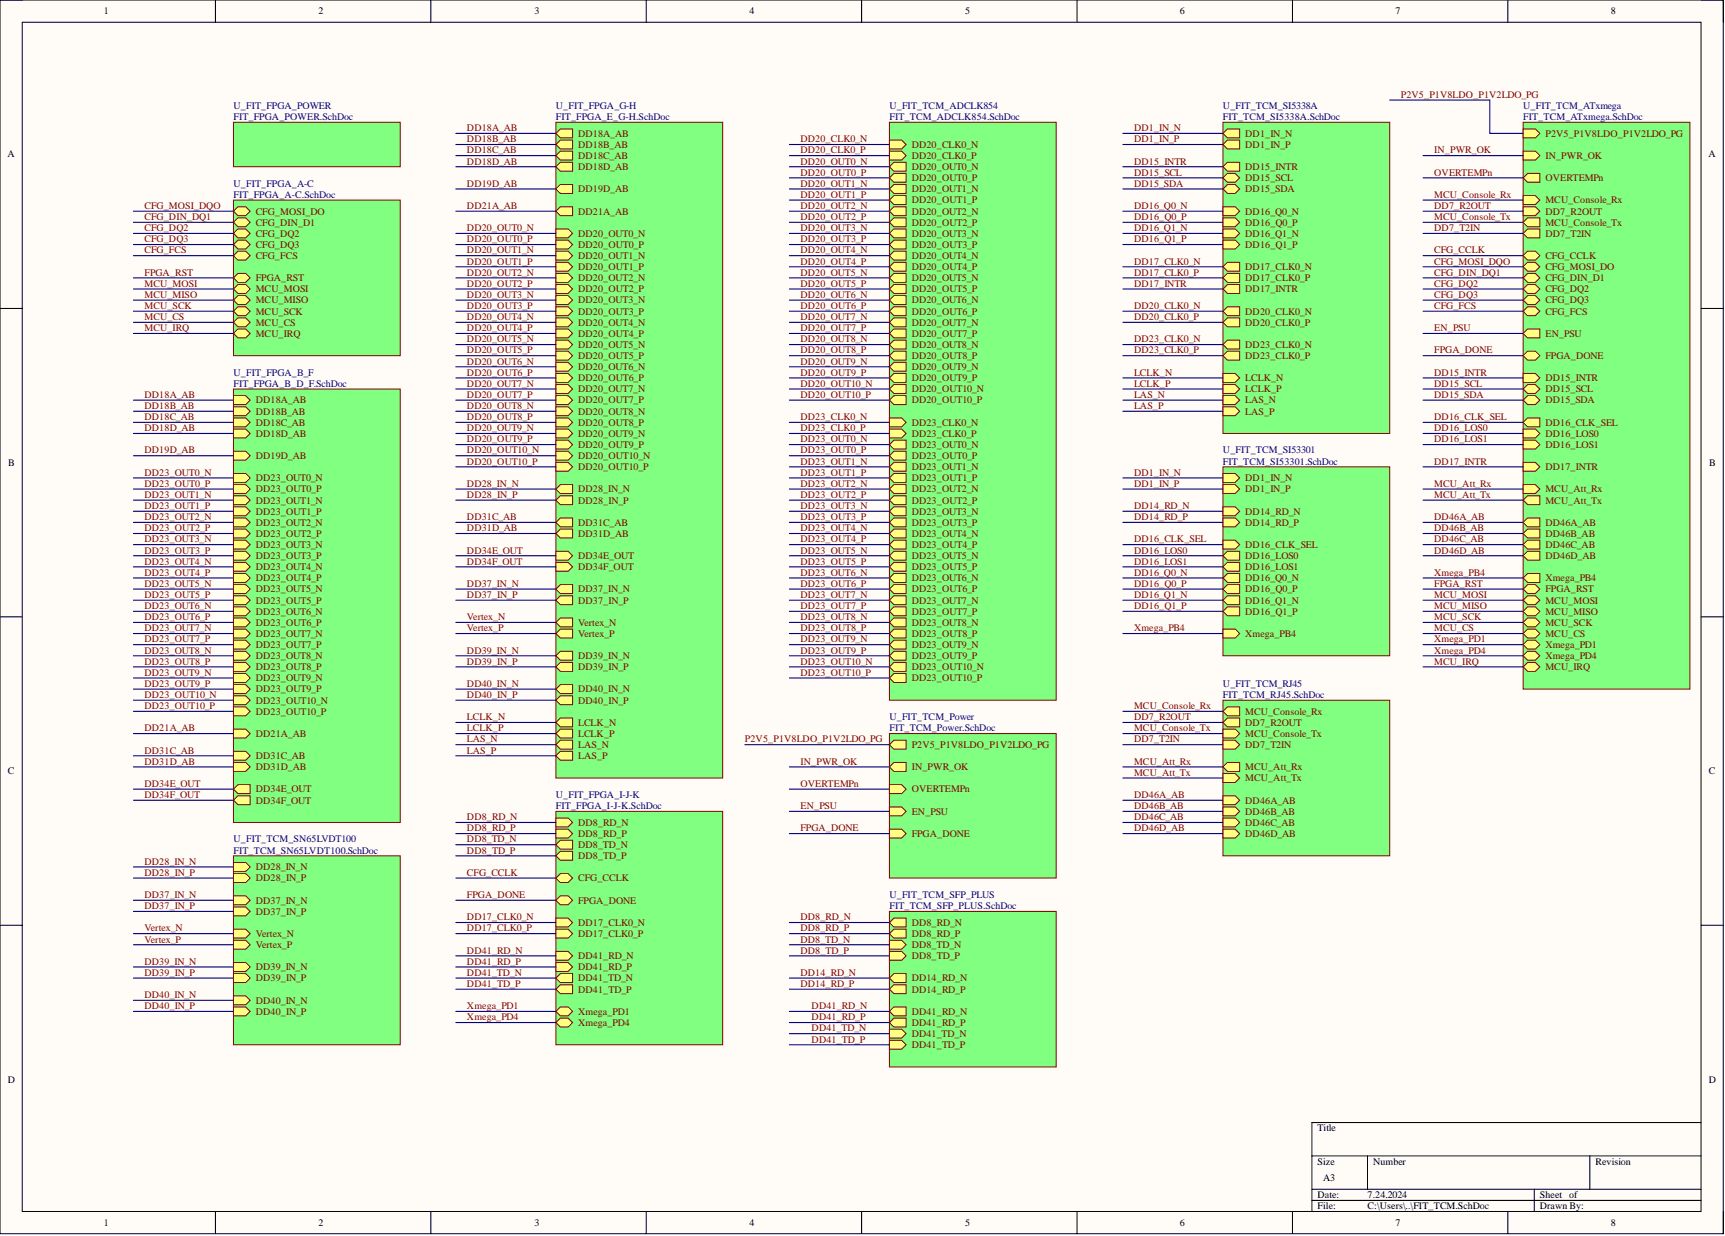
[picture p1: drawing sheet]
<svg xmlns="http://www.w3.org/2000/svg" width="393mm" height="282mm" viewBox="0 0 393 282" stroke-linecap="round" stroke-linejoin="round" font-family="sans-serif">
<defs><g id="words">
<g font-size="2.3">
<text x="23.7" y="3.3">1</text>
<text x="72.6" y="3.3">2</text>
<text x="121.9" y="3.3">3</text>
<text x="170.9" y="3.3">4</text>
<text x="220.1" y="3.3">5</text>
<text x="269.1" y="3.3">6</text>
<text x="318.2" y="3.3">7</text>
<text x="367.3" y="3.3">8</text>
<text x="1.7" y="35.9">A</text>
<text x="389.6" y="35.9">A</text>
<text x="1.9" y="106.3">B</text>
<text x="389.7" y="106.3">B</text>
<text x="1.8" y="176.6">C</text>
<text x="389.7" y="176.6">C</text>
<text x="1.8" y="247">D</text>
<text x="389.7" y="247">D</text>
<text x="300.4" y="258">Title</text>
<text x="300.4" y="265.6">Size</text>
<text x="301.7" y="269.4">A3</text>
<text x="313.1" y="265.6">Number</text>
<text x="363.8" y="265.6">Revision</text>
<text x="300.4" y="273.2">Date:</text>
<text x="300.4" y="275.8">File:</text>
<text x="311.8" y="273.2">7.24.2024</text>
<text x="311.8" y="275.8">C:\Users\..\FIT_TCM.SchDoc</text>
<text x="351.1" y="273.2">Sheet of</text>
<text x="351.1" y="275.8">Drawn By:</text>
<text x="23.7" y="279.6">1</text>
<text x="72.6" y="279.6">2</text>
<text x="121.9" y="279.6">3</text>
<text x="170.9" y="279.6">4</text>
<text x="220.1" y="279.6">5</text>
<text x="269.1" y="279.6">6</text>
<text x="318.2" y="279.6">7</text>
<text x="367.3" y="279.6">8</text>
</g>
<g font-size="2.3" fill="#800000">
<text x="319.4" y="22.3">P2V5_P1V8LDO_P1V2LDO_PG</text>
<text x="106.5" y="29.9">DD18A_AB</text>
<text x="258.6" y="29.9">DD1_IN_N</text>
<text x="106.5" y="32.4">DD18B_AB</text>
<text x="106.5" y="35">DD18C_AB</text>
<text x="131.8" y="31.2">DD18A_AB</text>
<text x="131.8" y="33.7">DD18B_AB</text>
<text x="182.5" y="32.4">DD20_CLK0_N</text>
<text x="182.5" y="35">DD20_CLK0_P</text>
<text x="207.9" y="33.7">DD20_CLK0_N</text>
<text x="258.6" y="32.4">DD1_IN_P</text>
<text x="283.9" y="33.7">DD1_IN_P</text>
<text x="283.9" y="31.2">DD1_IN_N</text>
<text x="327" y="35">IN_PWR_OK</text>
<text x="352.4" y="31.2">P2V5_P1V8LDO_P1V2LDO_PG</text>
<text x="106.5" y="37.5">DD18D_AB</text>
<text x="131.8" y="36.3">DD18C_AB</text>
<text x="131.8" y="38.8">DD18D_AB</text>
<text x="182.5" y="37.5">DD20_OUT0_N</text>
<text x="182.5" y="40.1">DD20_OUT0_P</text>
<text x="207.9" y="41.3">DD20_OUT0_P</text>
<text x="207.9" y="38.8">DD20_OUT0_N</text>
<text x="207.9" y="36.3">DD20_CLK0_P</text>
<text x="258.6" y="37.5">DD15_INTR</text>
<text x="258.6" y="40.1">DD15_SCL</text>
<text x="283.9" y="41.3">DD15_SCL</text>
<text x="283.9" y="38.8">DD15_INTR</text>
<text x="327" y="40.1">OVERTEMPn</text>
<text x="352.4" y="36.3">IN_PWR_OK</text>
<text x="352.4" y="41.3">OVERTEMPn</text>
<text x="33" y="47.7">CFG_MOSI_DQO</text>
<text x="106.5" y="42.6">DD19D_AB</text>
<text x="106.5" y="47.7">DD21A_AB</text>
<text x="131.8" y="43.9">DD19D_AB</text>
<text x="182.5" y="42.6">DD20_OUT1_N</text>
<text x="182.5" y="45.1">DD20_OUT1_P</text>
<text x="182.5" y="47.7">DD20_OUT2_N</text>
<text x="207.9" y="46.4">DD20_OUT1_P</text>
<text x="207.9" y="43.9">DD20_OUT1_N</text>
<text x="258.6" y="42.6">DD15_SDA</text>
<text x="258.6" y="47.7">DD16_Q0_N</text>
<text x="283.9" y="43.9">DD15_SDA</text>
<text x="327" y="45.1">MCU_Console_Rx</text>
<text x="327" y="47.7">DD7_R2OUT</text>
<text x="352.4" y="46.4">MCU_Console_Rx</text>
<text x="33" y="50.2">CFG_DIN_DQ1</text>
<text x="33" y="52.7">CFG_DQ2</text>
<text x="58.3" y="48.9">CFG_MOSI_DO</text>
<text x="58.3" y="51.5">CFG_DIN_D1</text>
<text x="58.3" y="54">CFG_DQ2</text>
<text x="106.5" y="52.7">DD20_OUT0_N</text>
<text x="131.8" y="54">DD20_OUT0_N</text>
<text x="131.8" y="48.9">DD21A_AB</text>
<text x="182.5" y="50.2">DD20_OUT2_P</text>
<text x="182.5" y="52.7">DD20_OUT3_N</text>
<text x="207.9" y="51.5">DD20_OUT2_P</text>
<text x="207.9" y="48.9">DD20_OUT2_N</text>
<text x="207.9" y="54">DD20_OUT3_N</text>
<text x="258.6" y="50.2">DD16_Q0_P</text>
<text x="258.6" y="52.7">DD16_Q1_N</text>
<text x="283.9" y="51.5">DD16_Q0_P</text>
<text x="283.9" y="48.9">DD16_Q0_N</text>
<text x="283.9" y="54">DD16_Q1_N</text>
<text x="327" y="52.7">DD7_T2IN</text>
<text x="327" y="50.2">MCU_Console_Tx</text>
<text x="352.4" y="54">DD7_T2IN</text>
<text x="352.4" y="48.9">DD7_R2OUT</text>
<text x="352.4" y="51.5">MCU_Console_Tx</text>
<text x="33" y="55.3">CFG_DQ3</text>
<text x="33" y="57.8">CFG_FCS</text>
<text x="58.3" y="56.5">CFG_DQ3</text>
<text x="58.3" y="59.1">CFG_FCS</text>
<text x="106.5" y="55.3">DD20_OUT0_P</text>
<text x="106.5" y="57.8">DD20_OUT1_N</text>
<text x="131.8" y="56.5">DD20_OUT0_P</text>
<text x="131.8" y="59.1">DD20_OUT1_N</text>
<text x="182.5" y="55.3">DD20_OUT3_P</text>
<text x="182.5" y="57.8">DD20_OUT4_N</text>
<text x="207.9" y="56.5">DD20_OUT3_P</text>
<text x="207.9" y="59.1">DD20_OUT4_N</text>
<text x="258.6" y="55.3">DD16_Q1_P</text>
<text x="283.9" y="56.5">DD16_Q1_P</text>
<text x="327" y="57.8">CFG_CCLK</text>
<text x="352.4" y="59.1">CFG_CCLK</text>
<text x="33" y="62.9">FPGA_RST</text>
<text x="33" y="65.4">MCU_MOSI</text>
<text x="58.3" y="64.1">FPGA_RST</text>
<text x="106.5" y="60.3">DD20_OUT1_P</text>
<text x="106.5" y="65.4">DD20_OUT2_P</text>
<text x="106.5" y="62.9">DD20_OUT2_N</text>
<text x="131.8" y="61.6">DD20_OUT1_P</text>
<text x="131.8" y="64.1">DD20_OUT2_N</text>
<text x="182.5" y="60.3">DD20_OUT4_P</text>
<text x="182.5" y="62.9">DD20_OUT5_N</text>
<text x="182.5" y="65.4">DD20_OUT5_P</text>
<text x="207.9" y="61.6">DD20_OUT4_P</text>
<text x="207.9" y="64.1">DD20_OUT5_N</text>
<text x="258.6" y="60.3">DD17_CLK0_N</text>
<text x="258.6" y="62.9">DD17_CLK0_P</text>
<text x="258.6" y="65.4">DD17_INTR</text>
<text x="283.9" y="61.6">DD17_CLK0_N</text>
<text x="283.9" y="64.1">DD17_CLK0_P</text>
<text x="327" y="60.3">CFG_MOSI_DQO</text>
<text x="327" y="62.9">CFG_DIN_DQ1</text>
<text x="327" y="65.4">CFG_DQ2</text>
<text x="352.4" y="61.6">CFG_MOSI_DO</text>
<text x="352.4" y="64.1">CFG_DIN_D1</text>
<text x="33" y="67.9">MCU_MISO</text>
<text x="33" y="70.5">MCU_SCK</text>
<text x="58.3" y="69.2">MCU_MISO</text>
<text x="58.3" y="66.7">MCU_MOSI</text>
<text x="58.3" y="71.7">MCU_SCK</text>
<text x="106.5" y="67.9">DD20_OUT3_N</text>
<text x="106.5" y="70.5">DD20_OUT3_P</text>
<text x="131.8" y="66.7">DD20_OUT2_P</text>
<text x="131.8" y="69.2">DD20_OUT3_N</text>
<text x="131.8" y="71.7">DD20_OUT3_P</text>
<text x="182.5" y="67.9">DD20_OUT6_N</text>
<text x="182.5" y="70.5">DD20_OUT6_P</text>
<text x="207.9" y="66.7">DD20_OUT5_P</text>
<text x="207.9" y="71.7">DD20_OUT6_P</text>
<text x="207.9" y="69.2">DD20_OUT6_N</text>
<text x="258.6" y="70.5">DD20_CLK0_N</text>
<text x="283.9" y="66.7">DD17_INTR</text>
<text x="283.9" y="71.7">DD20_CLK0_N</text>
<text x="327" y="67.9">CFG_DQ3</text>
<text x="327" y="70.5">CFG_FCS</text>
<text x="352.4" y="66.7">CFG_DQ2</text>
<text x="352.4" y="69.2">CFG_DQ3</text>
<text x="352.4" y="71.7">CFG_FCS</text>
<text x="33" y="73">MCU_CS</text>
<text x="33" y="75.5">MCU_IRQ</text>
<text x="58.3" y="74.3">MCU_CS</text>
<text x="58.3" y="76.8">MCU_IRQ</text>
<text x="106.5" y="73">DD20_OUT4_N</text>
<text x="106.5" y="75.5">DD20_OUT4_P</text>
<text x="131.8" y="74.3">DD20_OUT4_N</text>
<text x="131.8" y="76.8">DD20_OUT4_P</text>
<text x="182.5" y="73">DD20_OUT7_N</text>
<text x="182.5" y="75.5">DD20_OUT7_P</text>
<text x="207.9" y="76.8">DD20_OUT7_P</text>
<text x="207.9" y="74.3">DD20_OUT7_N</text>
<text x="258.6" y="73">DD20_CLK0_P</text>
<text x="283.9" y="74.3">DD20_CLK0_P</text>
<text x="327" y="75.5">EN_PSU</text>
<text x="352.4" y="76.8">EN_PSU</text>
<text x="106.5" y="78.1">DD20_OUT5_N</text>
<text x="106.5" y="80.6">DD20_OUT5_P</text>
<text x="106.5" y="83.1">DD20_OUT6_N</text>
<text x="131.8" y="79.3">DD20_OUT5_N</text>
<text x="131.8" y="81.9">DD20_OUT5_P</text>
<text x="182.5" y="78.1">DD20_OUT8_N</text>
<text x="182.5" y="80.6">DD20_OUT8_P</text>
<text x="182.5" y="83.1">DD20_OUT9_N</text>
<text x="207.9" y="81.9">DD20_OUT8_P</text>
<text x="207.9" y="79.3">DD20_OUT8_N</text>
<text x="258.6" y="78.1">DD23_CLK0_N</text>
<text x="258.6" y="80.6">DD23_CLK0_P</text>
<text x="283.9" y="81.9">DD23_CLK0_P</text>
<text x="283.9" y="79.3">DD23_CLK0_N</text>
<text x="327" y="80.6">FPGA_DONE</text>
<text x="352.4" y="81.9">FPGA_DONE</text>
<text x="106.5" y="85.7">DD20_OUT6_P</text>
<text x="106.5" y="88.2">DD20_OUT7_N</text>
<text x="131.8" y="84.4">DD20_OUT6_N</text>
<text x="131.8" y="86.9">DD20_OUT6_P</text>
<text x="131.8" y="89.5">DD20_OUT7_N</text>
<text x="182.5" y="85.7">DD20_OUT9_P</text>
<text x="182.5" y="88.2">DD20_OUT10_N</text>
<text x="207.9" y="86.9">DD20_OUT9_P</text>
<text x="207.9" y="84.4">DD20_OUT9_N</text>
<text x="207.9" y="89.5">DD20_OUT10_N</text>
<text x="258.6" y="85.7">LCLK_N</text>
<text x="258.6" y="88.2">LCLK_P</text>
<text x="283.9" y="89.5">LCLK_P</text>
<text x="283.9" y="86.9">LCLK_N</text>
<text x="327" y="85.7">DD15_INTR</text>
<text x="327" y="88.2">DD15_SCL</text>
<text x="352.4" y="89.5">DD15_SCL</text>
<text x="352.4" y="86.9">DD15_INTR</text>
<text x="33" y="90.7">DD18A_AB</text>
<text x="33" y="93.3">DD18B_AB</text>
<text x="33" y="95.8">DD18C_AB</text>
<text x="58.3" y="92">DD18A_AB</text>
<text x="58.3" y="94.5">DD18B_AB</text>
<text x="106.5" y="90.7">DD20_OUT7_P</text>
<text x="106.5" y="93.3">DD20_OUT8_N</text>
<text x="106.5" y="95.8">DD20_OUT8_P</text>
<text x="131.8" y="92">DD20_OUT7_P</text>
<text x="131.8" y="94.5">DD20_OUT8_N</text>
<text x="182.5" y="90.7">DD20_OUT10_P</text>
<text x="182.5" y="95.8">DD23_CLK0_N</text>
<text x="207.9" y="92">DD20_OUT10_P</text>
<text x="258.6" y="90.7">LAS_N</text>
<text x="258.6" y="93.3">LAS_P</text>
<text x="283.9" y="94.5">LAS_P</text>
<text x="283.9" y="92">LAS_N</text>
<text x="327" y="90.7">DD15_SDA</text>
<text x="327" y="95.8">DD16_CLK_SEL</text>
<text x="352.4" y="92">DD15_SDA</text>
<text x="33" y="98.3">DD18D_AB</text>
<text x="58.3" y="97.1">DD18C_AB</text>
<text x="58.3" y="99.6">DD18D_AB</text>
<text x="106.5" y="98.3">DD20_OUT9_N</text>
<text x="106.5" y="100.9">DD20_OUT9_P</text>
<text x="131.8" y="97.1">DD20_OUT8_P</text>
<text x="131.8" y="99.6">DD20_OUT9_N</text>
<text x="182.5" y="100.9">DD23_OUT0_N</text>
<text x="182.5" y="98.3">DD23_CLK0_P</text>
<text x="207.9" y="99.6">DD23_CLK0_P</text>
<text x="207.9" y="97.1">DD23_CLK0_N</text>
<text x="327" y="98.3">DD16_LOS0</text>
<text x="327" y="100.9">DD16_LOS1</text>
<text x="352.4" y="97.1">DD16_CLK_SEL</text>
<text x="352.4" y="99.6">DD16_LOS0</text>
<text x="33" y="103.4">DD19D_AB</text>
<text x="58.3" y="104.7">DD19D_AB</text>
<text x="106.5" y="103.4">DD20_OUT10_N</text>
<text x="106.5" y="106">DD20_OUT10_P</text>
<text x="131.8" y="107.2">DD20_OUT10_P</text>
<text x="131.8" y="104.7">DD20_OUT10_N</text>
<text x="131.8" y="102.2">DD20_OUT9_P</text>
<text x="182.5" y="103.4">DD23_OUT0_P</text>
<text x="182.5" y="106">DD23_OUT1_N</text>
<text x="207.9" y="104.7">DD23_OUT0_P</text>
<text x="207.9" y="102.2">DD23_OUT0_N</text>
<text x="207.9" y="107.2">DD23_OUT1_N</text>
<text x="327" y="106">DD17_INTR</text>
<text x="352.4" y="102.2">DD16_LOS1</text>
<text x="352.4" y="107.2">DD17_INTR</text>
<text x="33" y="108.5">DD23_OUT0_N</text>
<text x="33" y="111">DD23_OUT0_P</text>
<text x="33" y="113.6">DD23_OUT1_N</text>
<text x="58.3" y="109.8">DD23_OUT0_N</text>
<text x="58.3" y="112.3">DD23_OUT0_P</text>
<text x="106.5" y="111">DD28_IN_N</text>
<text x="106.5" y="113.6">DD28_IN_P</text>
<text x="131.8" y="112.3">DD28_IN_N</text>
<text x="182.5" y="108.5">DD23_OUT1_P</text>
<text x="182.5" y="113.6">DD23_OUT2_P</text>
<text x="182.5" y="111">DD23_OUT2_N</text>
<text x="207.9" y="109.8">DD23_OUT1_P</text>
<text x="207.9" y="112.3">DD23_OUT2_N</text>
<text x="258.6" y="108.5">DD1_IN_N</text>
<text x="258.6" y="111">DD1_IN_P</text>
<text x="283.9" y="112.3">DD1_IN_P</text>
<text x="283.9" y="109.8">DD1_IN_N</text>
<text x="327" y="111">MCU_Att_Rx</text>
<text x="327" y="113.6">MCU_Att_Tx</text>
<text x="352.4" y="112.3">MCU_Att_Rx</text>
<text x="33" y="116.1">DD23_OUT1_P</text>
<text x="33" y="118.6">DD23_OUT2_N</text>
<text x="58.3" y="114.8">DD23_OUT1_N</text>
<text x="58.3" y="117.4">DD23_OUT1_P</text>
<text x="58.3" y="119.9">DD23_OUT2_N</text>
<text x="106.5" y="118.6">DD31C_AB</text>
<text x="131.8" y="114.8">DD28_IN_P</text>
<text x="131.8" y="119.9">DD31C_AB</text>
<text x="182.5" y="116.1">DD23_OUT3_N</text>
<text x="182.5" y="118.6">DD23_OUT3_P</text>
<text x="207.9" y="114.8">DD23_OUT2_P</text>
<text x="207.9" y="119.9">DD23_OUT3_P</text>
<text x="207.9" y="117.4">DD23_OUT3_N</text>
<text x="258.6" y="116.1">DD14_RD_N</text>
<text x="258.6" y="118.6">DD14_RD_P</text>
<text x="283.9" y="119.9">DD14_RD_P</text>
<text x="283.9" y="117.4">DD14_RD_N</text>
<text x="327" y="118.6">DD46A_AB</text>
<text x="352.4" y="119.9">DD46A_AB</text>
<text x="352.4" y="114.8">MCU_Att_Tx</text>
<text x="33" y="121.2">DD23_OUT2_P</text>
<text x="33" y="123.7">DD23_OUT3_N</text>
<text x="58.3" y="122.4">DD23_OUT2_P</text>
<text x="58.3" y="125">DD23_OUT3_N</text>
<text x="106.5" y="121.2">DD31D_AB</text>
<text x="131.8" y="122.4">DD31D_AB</text>
<text x="182.5" y="121.2">DD23_OUT4_N</text>
<text x="182.5" y="123.7">DD23_OUT4_P</text>
<text x="207.9" y="125">DD23_OUT4_P</text>
<text x="207.9" y="122.4">DD23_OUT4_N</text>
<text x="258.6" y="123.7">DD16_CLK_SEL</text>
<text x="283.9" y="125">DD16_CLK_SEL</text>
<text x="327" y="121.2">DD46B_AB</text>
<text x="327" y="123.7">DD46C_AB</text>
<text x="352.4" y="125">DD46C_AB</text>
<text x="352.4" y="122.4">DD46B_AB</text>
<text x="33" y="126.2">DD23_OUT3_P</text>
<text x="33" y="128.8">DD23_OUT4_N</text>
<text x="33" y="131.3">DD23_OUT4_P</text>
<text x="58.3" y="127.5">DD23_OUT3_P</text>
<text x="58.3" y="130">DD23_OUT4_N</text>
<text x="106.5" y="126.2">DD34E_OUT</text>
<text x="106.5" y="128.8">DD34F_OUT</text>
<text x="131.8" y="127.5">DD34E_OUT</text>
<text x="131.8" y="130">DD34F_OUT</text>
<text x="182.5" y="126.2">DD23_OUT5_N</text>
<text x="182.5" y="128.8">DD23_OUT5_P</text>
<text x="182.5" y="131.3">DD23_OUT6_N</text>
<text x="207.9" y="130">DD23_OUT5_P</text>
<text x="207.9" y="127.5">DD23_OUT5_N</text>
<text x="258.6" y="131.3">DD16_Q0_N</text>
<text x="258.6" y="126.2">DD16_LOS0</text>
<text x="258.6" y="128.8">DD16_LOS1</text>
<text x="283.9" y="127.5">DD16_LOS0</text>
<text x="283.9" y="130">DD16_LOS1</text>
<text x="327" y="131.3">Xmega_PB4</text>
<text x="327" y="126.2">DD46D_AB</text>
<text x="352.4" y="127.5">DD46D_AB</text>
<text x="33" y="133.8">DD23_OUT5_N</text>
<text x="33" y="136.4">DD23_OUT5_P</text>
<text x="58.3" y="132.6">DD23_OUT4_P</text>
<text x="58.3" y="135.1">DD23_OUT5_N</text>
<text x="58.3" y="137.6">DD23_OUT5_P</text>
<text x="106.5" y="133.8">DD37_IN_N</text>
<text x="106.5" y="136.4">DD37_IN_P</text>
<text x="131.8" y="137.6">DD37_IN_P</text>
<text x="131.8" y="135.1">DD37_IN_N</text>
<text x="182.5" y="133.8">DD23_OUT6_P</text>
<text x="182.5" y="136.4">DD23_OUT7_N</text>
<text x="207.9" y="135.1">DD23_OUT6_P</text>
<text x="207.9" y="132.6">DD23_OUT6_N</text>
<text x="207.9" y="137.6">DD23_OUT7_N</text>
<text x="258.6" y="133.8">DD16_Q0_P</text>
<text x="258.6" y="136.4">DD16_Q1_N</text>
<text x="283.9" y="135.1">DD16_Q0_P</text>
<text x="283.9" y="132.6">DD16_Q0_N</text>
<text x="283.9" y="137.6">DD16_Q1_N</text>
<text x="327" y="133.8">FPGA_RST</text>
<text x="327" y="136.4">MCU_MOSI</text>
<text x="352.4" y="132.6">Xmega_PB4</text>
<text x="352.4" y="137.6">MCU_MOSI</text>
<text x="352.4" y="135.1">FPGA_RST</text>
<text x="33" y="138.9">DD23_OUT6_N</text>
<text x="33" y="141.4">DD23_OUT6_P</text>
<text x="33" y="144">DD23_OUT7_N</text>
<text x="58.3" y="140.2">DD23_OUT6_N</text>
<text x="58.3" y="142.7">DD23_OUT6_P</text>
<text x="106.5" y="141.4">Vertex_N</text>
<text x="106.5" y="144">Vertex_P</text>
<text x="131.8" y="142.7">Vertex_N</text>
<text x="182.5" y="138.9">DD23_OUT7_P</text>
<text x="182.5" y="141.4">DD23_OUT8_N</text>
<text x="182.5" y="144">DD23_OUT8_P</text>
<text x="207.9" y="140.2">DD23_OUT7_P</text>
<text x="207.9" y="142.7">DD23_OUT8_N</text>
<text x="258.6" y="138.9">DD16_Q1_P</text>
<text x="258.6" y="144">Xmega_PB4</text>
<text x="283.9" y="140.2">DD16_Q1_P</text>
<text x="327" y="138.9">MCU_MISO</text>
<text x="327" y="141.4">MCU_SCK</text>
<text x="327" y="144">MCU_CS</text>
<text x="352.4" y="140.2">MCU_MISO</text>
<text x="352.4" y="142.7">MCU_SCK</text>
<text x="33" y="146.5">DD23_OUT7_P</text>
<text x="33" y="149">DD23_OUT8_N</text>
<text x="58.3" y="145.2">DD23_OUT7_N</text>
<text x="58.3" y="147.8">DD23_OUT7_P</text>
<text x="106.5" y="149">DD39_IN_N</text>
<text x="131.8" y="145.2">Vertex_P</text>
<text x="182.5" y="146.5">DD23_OUT9_N</text>
<text x="182.5" y="149">DD23_OUT9_P</text>
<text x="207.9" y="145.2">DD23_OUT8_P</text>
<text x="207.9" y="147.8">DD23_OUT9_N</text>
<text x="283.9" y="145.2">Xmega_PB4</text>
<text x="327" y="146.5">Xmega_PD1</text>
<text x="327" y="149">Xmega_PD4</text>
<text x="352.4" y="145.2">MCU_CS</text>
<text x="352.4" y="147.8">Xmega_PD1</text>
<text x="33" y="151.6">DD23_OUT8_P</text>
<text x="33" y="154.1">DD23_OUT9_N</text>
<text x="58.3" y="150.3">DD23_OUT8_N</text>
<text x="58.3" y="152.8">DD23_OUT8_P</text>
<text x="58.3" y="155.4">DD23_OUT9_N</text>
<text x="106.5" y="151.6">DD39_IN_P</text>
<text x="131.8" y="152.8">DD39_IN_P</text>
<text x="131.8" y="150.3">DD39_IN_N</text>
<text x="182.5" y="151.6">DD23_OUT10_N</text>
<text x="182.5" y="154.1">DD23_OUT10_P</text>
<text x="207.9" y="150.3">DD23_OUT9_P</text>
<text x="207.9" y="155.4">DD23_OUT10_P</text>
<text x="207.9" y="152.8">DD23_OUT10_N</text>
<text x="327" y="151.6">MCU_IRQ</text>
<text x="352.4" y="152.8">MCU_IRQ</text>
<text x="352.4" y="150.3">Xmega_PD4</text>
<text x="33" y="156.6">DD23_OUT9_P</text>
<text x="33" y="159.2">DD23_OUT10_N</text>
<text x="33" y="161.7">DD23_OUT10_P</text>
<text x="58.3" y="157.9">DD23_OUT9_P</text>
<text x="58.3" y="160.4">DD23_OUT10_N</text>
<text x="106.5" y="156.6">DD40_IN_N</text>
<text x="106.5" y="159.2">DD40_IN_P</text>
<text x="131.8" y="160.4">DD40_IN_P</text>
<text x="131.8" y="157.9">DD40_IN_N</text>
<text x="258.6" y="161.7">MCU_Console_Rx</text>
<text x="33" y="166.8">DD21A_AB</text>
<text x="58.3" y="163">DD23_OUT10_P</text>
<text x="106.5" y="164.2">LCLK_N</text>
<text x="106.5" y="166.8">LCLK_P</text>
<text x="131.8" y="165.5">LCLK_N</text>
<text x="258.6" y="164.2">DD7_R2OUT</text>
<text x="258.6" y="166.8">MCU_Console_Tx</text>
<text x="283.9" y="165.5">DD7_R2OUT</text>
<text x="283.9" y="163">MCU_Console_Rx</text>
<text x="33" y="171.9">DD31C_AB</text>
<text x="58.3" y="173.1">DD31C_AB</text>
<text x="58.3" y="168.1">DD21A_AB</text>
<text x="106.5" y="169.3">LAS_N</text>
<text x="106.5" y="171.9">LAS_P</text>
<text x="131.8" y="168.1">LCLK_P</text>
<text x="131.8" y="173.1">LAS_P</text>
<text x="131.8" y="170.6">LAS_N</text>
<text x="169.9" y="169.3">P2V5_P1V8LDO_P1V2LDO_PG</text>
<text x="207.9" y="170.6">P2V5_P1V8LDO_P1V2LDO_PG</text>
<text x="258.6" y="169.3">DD7_T2IN</text>
<text x="283.9" y="170.6">DD7_T2IN</text>
<text x="283.9" y="168.1">MCU_Console_Tx</text>
<text x="33" y="174.4">DD31D_AB</text>
<text x="33" y="179.5">DD34E_OUT</text>
<text x="58.3" y="175.7">DD31D_AB</text>
<text x="182.5" y="174.4">IN_PWR_OK</text>
<text x="182.5" y="179.5">OVERTEMPn</text>
<text x="207.9" y="175.7">IN_PWR_OK</text>
<text x="258.6" y="174.4">MCU_Att_Rx</text>
<text x="258.6" y="176.9">MCU_Att_Tx</text>
<text x="283.9" y="175.7">MCU_Att_Rx</text>
<text x="283.9" y="178.2">MCU_Att_Tx</text>
<text x="33" y="182">DD34F_OUT</text>
<text x="58.3" y="180.7">DD34E_OUT</text>
<text x="58.3" y="183.3">DD34F_OUT</text>
<text x="182.5" y="184.5">EN_PSU</text>
<text x="207.9" y="180.7">OVERTEMPn</text>
<text x="207.9" y="185.8">EN_PSU</text>
<text x="258.6" y="182">DD46A_AB</text>
<text x="258.6" y="184.5">DD46B_AB</text>
<text x="283.9" y="183.3">DD46A_AB</text>
<text x="283.9" y="185.8">DD46B_AB</text>
<text x="106.5" y="187.1">DD8_RD_N</text>
<text x="106.5" y="189.6">DD8_RD_P</text>
<text x="131.8" y="190.9">DD8_RD_P</text>
<text x="131.8" y="188.3">DD8_RD_N</text>
<text x="182.5" y="189.6">FPGA_DONE</text>
<text x="207.9" y="190.9">FPGA_DONE</text>
<text x="258.6" y="187.1">DD46C_AB</text>
<text x="258.6" y="189.6">DD46D_AB</text>
<text x="283.9" y="188.3">DD46C_AB</text>
<text x="283.9" y="190.9">DD46D_AB</text>
<text x="33" y="197.2">DD28_IN_N</text>
<text x="106.5" y="192.1">DD8_TD_N</text>
<text x="106.5" y="194.7">DD8_TD_P</text>
<text x="131.8" y="195.9">DD8_TD_P</text>
<text x="131.8" y="193.4">DD8_TD_N</text>
<text x="33" y="199.7">DD28_IN_P</text>
<text x="58.3" y="201">DD28_IN_P</text>
<text x="58.3" y="198.5">DD28_IN_N</text>
<text x="106.5" y="199.7">CFG_CCLK</text>
<text x="131.8" y="201">CFG_CCLK</text>
<text x="33" y="204.8">DD37_IN_N</text>
<text x="33" y="207.3">DD37_IN_P</text>
<text x="58.3" y="208.6">DD37_IN_P</text>
<text x="58.3" y="206.1">DD37_IN_N</text>
<text x="106.5" y="204.8">FPGA_DONE</text>
<text x="106.5" y="209.9">DD17_CLK0_N</text>
<text x="131.8" y="206.1">FPGA_DONE</text>
<text x="182.5" y="209.9">DD8_RD_N</text>
<text x="33" y="212.4">Vertex_N</text>
<text x="33" y="214.9">Vertex_P</text>
<text x="58.3" y="213.7">Vertex_N</text>
<text x="106.5" y="212.4">DD17_CLK0_P</text>
<text x="131.8" y="211.1">DD17_CLK0_N</text>
<text x="131.8" y="213.7">DD17_CLK0_P</text>
<text x="182.5" y="212.4">DD8_RD_P</text>
<text x="182.5" y="214.9">DD8_TD_N</text>
<text x="207.9" y="213.7">DD8_RD_P</text>
<text x="207.9" y="211.1">DD8_RD_N</text>
<text x="33" y="220">DD39_IN_N</text>
<text x="58.3" y="221.3">DD39_IN_N</text>
<text x="58.3" y="216.2">Vertex_P</text>
<text x="106.5" y="217.5">DD41_RD_N</text>
<text x="106.5" y="220">DD41_RD_P</text>
<text x="131.8" y="221.3">DD41_RD_P</text>
<text x="131.8" y="218.7">DD41_RD_N</text>
<text x="182.5" y="217.5">DD8_TD_P</text>
<text x="207.9" y="218.7">DD8_TD_P</text>
<text x="207.9" y="216.2">DD8_TD_N</text>
<text x="33" y="222.5">DD39_IN_P</text>
<text x="33" y="227.6">DD40_IN_N</text>
<text x="58.3" y="223.8">DD39_IN_P</text>
<text x="106.5" y="225.1">DD41_TD_P</text>
<text x="106.5" y="222.5">DD41_TD_N</text>
<text x="131.8" y="226.3">DD41_TD_P</text>
<text x="131.8" y="223.8">DD41_TD_N</text>
<text x="182.5" y="222.5">DD14_RD_N</text>
<text x="182.5" y="225.1">DD14_RD_P</text>
<text x="207.9" y="226.3">DD14_RD_P</text>
<text x="207.9" y="223.8">DD14_RD_N</text>
<text x="33" y="230.1">DD40_IN_P</text>
<text x="58.3" y="231.4">DD40_IN_P</text>
<text x="58.3" y="228.9">DD40_IN_N</text>
<text x="106.5" y="230.1">Xmega_PD1</text>
<text x="106.5" y="232.7">Xmega_PD4</text>
<text x="131.8" y="231.4">Xmega_PD1</text>
<text x="131.8" y="234">Xmega_PD4</text>
<text x="185.1" y="230.1">DD41_RD_N</text>
<text x="185.1" y="232.7">DD41_RD_P</text>
<text x="207.9" y="234">DD41_RD_P</text>
<text x="207.9" y="231.4">DD41_RD_N</text>
<text x="185.1" y="237.8">DD41_TD_P</text>
<text x="185.1" y="235.2">DD41_TD_N</text>
<text x="207.9" y="239">DD41_TD_P</text>
<text x="207.9" y="236.5">DD41_TD_N</text>
</g>
<g font-size="2.3" fill="#000080">
<text x="53.2" y="24.8">U_FIT_FPGA_POWER</text>
<text x="53.2" y="27.4">FIT_FPGA_POWER.SchDoc</text>
<text x="126.8" y="24.8">U_FIT_FPGA_G-H</text>
<text x="126.8" y="27.4">FIT_FPGA_E_G-H.SchDoc</text>
<text x="202.8" y="24.8">U_FIT_TCM_ADCLK854</text>
<text x="202.8" y="27.4">FIT_TCM_ADCLK854.SchDoc</text>
<text x="278.9" y="24.8">U_FIT_TCM_SI5338A</text>
<text x="278.9" y="27.4">FIT_TCM_SI5338A.SchDoc</text>
<text x="347.3" y="24.8">U_FIT_TCM_ATxmega</text>
<text x="347.3" y="27.4">FIT_TCM_ATxmega.SchDoc</text>
<text x="53.2" y="42.6">U_FIT_FPGA_A-C</text>
<text x="53.2" y="45.1">FIT_FPGA_A-C.SchDoc</text>
<text x="53.2" y="85.7">U_FIT_FPGA_B_F</text>
<text x="53.2" y="88.2">FIT_FPGA_B_D_F.SchDoc</text>
<text x="278.9" y="103.4">U_FIT_TCM_SI53301</text>
<text x="278.9" y="106">FIT_TCM_SI53301.SchDoc</text>
<text x="278.9" y="156.6">U_FIT_TCM_RJ45</text>
<text x="278.9" y="159.2">FIT_TCM_RJ45.SchDoc</text>
<text x="202.8" y="164.2">U_FIT_TCM_Power</text>
<text x="202.8" y="166.8">FIT_TCM_Power.SchDoc</text>
<text x="126.8" y="182">U_FIT_FPGA_I-J-K</text>
<text x="126.8" y="184.5">FIT_FPGA_I-J-K.SchDoc</text>
<text x="53.2" y="192.1">U_FIT_TCM_SN65LVDT100</text>
<text x="53.2" y="194.7">FIT_TCM_SN65LVDT100.SchDoc</text>
<text x="202.8" y="204.8">U_FIT_TCM_SFP_PLUS</text>
<text x="202.8" y="207.3">FIT_TCM_SFP_PLUS.SchDoc</text>
</g>
</g></defs>
<path d="M0 0h393v281.3h-393z" fill-rule="evenodd" fill="#fffcf8"/>
<path d="M0 0h393v281.3h-393z" fill="none" stroke="#000" stroke-width=".23"/>
<path d="M5.1 5.1h382.8v271.2h-382.8z" fill-rule="evenodd" fill="#fffcf8"/>
<g fill="none" stroke="#000" stroke-width=".23">
<path d="M0 0h5.1M5.1 5.1h382.8v271.2h-382.8zM49.1 0v5.1M98.2 0v5.1M147.4 0v5.1M196.5 0v5.1M245.6 0v5.1M294.7 0v5.1M343.8 0v5.1M387.9 0h5.1v5.1M0 70.3h5.1M387.9 70.3h5.1"/>
<path d="M0 140.7h5.1M387.9 140.7h5.1M0 211h5.1M387.9 211h5.1M387.9 256h-88.7v20.3M49.1 276.3v5M98.2 276.3v5M147.4 276.3v5M196.5 276.3v5M245.6 276.3v5M294.7 276.3v5M299.2 263.6h88.7"/>
<path d="M299.2 271.2h88.7M299.2 273.7h88.7M311.8 263.6v7.6M343.8 276.3v5M349.9 271.2v5.1M362.5 263.6v7.6M393 276.3v5"/>
</g>
<path d="M53.2 45.6h38.1v35.5h-38.1z" fill-rule="evenodd" fill="#80ff80"/>
<path d="M53.2 45.6h38.1v35.5h-38.1z" fill="none" stroke="#800000" stroke-width=".23"/>
<path d="M53.2 48.2l1.1-1.1h1.7l1 1.1-1 1h-1.7z" fill-rule="evenodd" fill="#ffff80"/>
<path d="M53.2 48.2l1.1-1.1h1.7l1 1.1-1 1h-1.7z" fill="none" stroke="#800000" stroke-width=".23"/>
<path d="M53.2 50.7l1.1-1h1.7l1 1-1 1h-1.7z" fill-rule="evenodd" fill="#ffff80"/>
<path d="M53.2 50.7l1.1-1h1.7l1 1-1 1h-1.7z" fill="none" stroke="#800000" stroke-width=".23"/>
<path d="M53.2 53.2l1.1-1h1.7l1 1-1 1h-1.7z" fill-rule="evenodd" fill="#ffff80"/>
<path d="M53.2 53.2l1.1-1h1.7l1 1-1 1h-1.7z" fill="none" stroke="#800000" stroke-width=".23"/>
<path d="M53.2 55.8l1.1-1h1.7l1 1-1 1h-1.7z" fill-rule="evenodd" fill="#ffff80"/>
<path d="M53.2 55.8l1.1-1h1.7l1 1-1 1h-1.7z" fill="none" stroke="#800000" stroke-width=".23"/>
<path d="M53.2 58.3l1.1-1h1.7l1 1-1 1h-1.7z" fill-rule="evenodd" fill="#ffff80"/>
<path d="M53.2 58.3l1.1-1h1.7l1 1-1 1h-1.7z" fill="none" stroke="#800000" stroke-width=".23"/>
<path d="M53.2 68.4l1.1-1h1.7l1 1-1 1.1h-1.7z" fill-rule="evenodd" fill="#ffff80"/>
<path d="M53.2 68.4l1.1-1h1.7l1 1-1 1.1h-1.7z" fill="none" stroke="#800000" stroke-width=".23"/>
<path d="M53.2 73.5l1.1-1h1.7l1 1-1 1h-1.7z" fill-rule="evenodd" fill="#ffff80"/>
<path d="M53.2 73.5l1.1-1h1.7l1 1-1 1h-1.7z" fill="none" stroke="#800000" stroke-width=".23"/>
<path d="M53.2 76l1.1-1h1.7l1 1-1 1.1h-1.7z" fill-rule="evenodd" fill="#ffff80"/>
<path d="M53.2 76l1.1-1h1.7l1 1-1 1.1h-1.7z" fill="none" stroke="#800000" stroke-width=".23"/>
<path d="M53.2 65.9l1.1-1h1.7l1 1-1 1h-1.7z" fill-rule="evenodd" fill="#ffff80"/>
<path d="M53.2 65.9l1.1-1h1.7l1 1-1 1h-1.7z" fill="none" stroke="#800000" stroke-width=".23"/>
<path d="M53.2 63.4l1.1-1h1.7l1 1-1 1h-1.7z" fill-rule="evenodd" fill="#ffff80"/>
<path d="M53.2 63.4l1.1-1h1.7l1 1-1 1h-1.7z" fill="none" stroke="#800000" stroke-width=".23"/>
<path d="M53.2 71l1.1-1h1.7l1 1-1 1h-1.7z" fill-rule="evenodd" fill="#ffff80"/>
<path d="M53.2 71l1.1-1h1.7l1 1-1 1h-1.7z" fill="none" stroke="#800000" stroke-width=".23"/>
<path d="M53.2 88.7h38.1v98.9h-38.1z" fill-rule="evenodd" fill="#80ff80"/>
<path d="M53.2 88.7h38.1v98.9h-38.1z" fill="none" stroke="#800000" stroke-width=".23"/>
<path d="M53.2 90.2h2.8l1 1.1-1 1h-2.8z" fill-rule="evenodd" fill="#ffff80"/>
<path d="M53.2 90.2h2.8l1 1.1-1 1h-2.8z" fill="none" stroke="#800000" stroke-width=".23"/>
<path d="M53.2 95.3h2.8l1 1-1 1h-2.8z" fill-rule="evenodd" fill="#ffff80"/>
<path d="M53.2 95.3h2.8l1 1-1 1h-2.8z" fill="none" stroke="#800000" stroke-width=".23"/>
<path d="M53.2 92.8h2.8l1 1-1 1h-2.8z" fill-rule="evenodd" fill="#ffff80"/>
<path d="M53.2 92.8h2.8l1 1-1 1h-2.8z" fill="none" stroke="#800000" stroke-width=".23"/>
<path d="M53.2 97.8h2.8l1 1.1-1 1h-2.8z" fill-rule="evenodd" fill="#ffff80"/>
<path d="M53.2 97.8h2.8l1 1.1-1 1h-2.8z" fill="none" stroke="#800000" stroke-width=".23"/>
<path d="M53.2 171.3h2.8l1 1.1-1 1h-2.8z" fill-rule="evenodd" fill="#ffff80"/>
<path d="M53.2 171.3h2.8l1 1.1-1 1h-2.8z" fill="none" stroke="#800000" stroke-width=".23"/>
<path d="M53.2 173.9h2.8l1 1-1 1h-2.8z" fill-rule="evenodd" fill="#ffff80"/>
<path d="M53.2 173.9h2.8l1 1-1 1h-2.8z" fill="none" stroke="#800000" stroke-width=".23"/>
<path d="M53.2 180l1.1-1.1h2.7v2.1h-2.7z" fill-rule="evenodd" fill="#ffff80"/>
<path d="M53.2 180l1.1-1.1h2.7v2.1h-2.7z" fill="none" stroke="#800000" stroke-width=".23"/>
<path d="M53.2 182.5l1.1-1h2.7v2h-2.7z" fill-rule="evenodd" fill="#ffff80"/>
<path d="M53.2 182.5l1.1-1h2.7v2h-2.7z" fill="none" stroke="#800000" stroke-width=".23"/>
<path d="M53.2 108h2.8l1 1-1 1h-2.8z" fill-rule="evenodd" fill="#ffff80"/>
<path d="M53.2 108h2.8l1 1-1 1h-2.8z" fill="none" stroke="#800000" stroke-width=".23"/>
<path d="M53.2 110.5h2.8l1 1-1 1h-2.8z" fill-rule="evenodd" fill="#ffff80"/>
<path d="M53.2 110.5h2.8l1 1-1 1h-2.8z" fill="none" stroke="#800000" stroke-width=".23"/>
<path d="M53.2 113h2.8l1 1.1-1 1h-2.8z" fill-rule="evenodd" fill="#ffff80"/>
<path d="M53.2 113h2.8l1 1.1-1 1h-2.8z" fill="none" stroke="#800000" stroke-width=".23"/>
<path d="M53.2 115.6h2.8l1 1-1 1h-2.8z" fill-rule="evenodd" fill="#ffff80"/>
<path d="M53.2 115.6h2.8l1 1-1 1h-2.8z" fill="none" stroke="#800000" stroke-width=".23"/>
<path d="M53.2 118.1h2.8l1 1-1 1h-2.8z" fill-rule="evenodd" fill="#ffff80"/>
<path d="M53.2 118.1h2.8l1 1-1 1h-2.8z" fill="none" stroke="#800000" stroke-width=".23"/>
<path d="M53.2 120.7h2.8l1 1-1 1h-2.8z" fill-rule="evenodd" fill="#ffff80"/>
<path d="M53.2 120.7h2.8l1 1-1 1h-2.8z" fill="none" stroke="#800000" stroke-width=".23"/>
<path d="M53.2 123.2h2.8l1 1-1 1h-2.8z" fill-rule="evenodd" fill="#ffff80"/>
<path d="M53.2 123.2h2.8l1 1-1 1h-2.8z" fill="none" stroke="#800000" stroke-width=".23"/>
<path d="M53.2 125.7h2.8l1 1-1 1.1h-2.8z" fill-rule="evenodd" fill="#ffff80"/>
<path d="M53.2 125.7h2.8l1 1-1 1.1h-2.8z" fill="none" stroke="#800000" stroke-width=".23"/>
<path d="M53.2 128.3h2.8l1 1-1 1h-2.8z" fill-rule="evenodd" fill="#ffff80"/>
<path d="M53.2 128.3h2.8l1 1-1 1h-2.8z" fill="none" stroke="#800000" stroke-width=".23"/>
<path d="M53.2 130.8h2.8l1 1-1 1h-2.8z" fill-rule="evenodd" fill="#ffff80"/>
<path d="M53.2 130.8h2.8l1 1-1 1h-2.8z" fill="none" stroke="#800000" stroke-width=".23"/>
<path d="M53.2 133.3h2.8l1 1-1 1.1h-2.8z" fill-rule="evenodd" fill="#ffff80"/>
<path d="M53.2 133.3h2.8l1 1-1 1.1h-2.8z" fill="none" stroke="#800000" stroke-width=".23"/>
<path d="M53.2 135.9h2.8l1 1-1 1h-2.8z" fill-rule="evenodd" fill="#ffff80"/>
<path d="M53.2 135.9h2.8l1 1-1 1h-2.8z" fill="none" stroke="#800000" stroke-width=".23"/>
<path d="M53.2 138.4h2.8l1 1-1 1h-2.8z" fill-rule="evenodd" fill="#ffff80"/>
<path d="M53.2 138.4h2.8l1 1-1 1h-2.8z" fill="none" stroke="#800000" stroke-width=".23"/>
<path d="M53.2 140.9h2.8l1 1-1 1.1h-2.8z" fill-rule="evenodd" fill="#ffff80"/>
<path d="M53.2 140.9h2.8l1 1-1 1.1h-2.8z" fill="none" stroke="#800000" stroke-width=".23"/>
<path d="M53.2 143.5h2.8l1 1-1 1h-2.8z" fill-rule="evenodd" fill="#ffff80"/>
<path d="M53.2 143.5h2.8l1 1-1 1h-2.8z" fill="none" stroke="#800000" stroke-width=".23"/>
<path d="M53.2 146h2.8l1 1-1 1h-2.8z" fill-rule="evenodd" fill="#ffff80"/>
<path d="M53.2 146h2.8l1 1-1 1h-2.8z" fill="none" stroke="#800000" stroke-width=".23"/>
<path d="M53.2 148.5h2.8l1 1-1 1.1h-2.8z" fill-rule="evenodd" fill="#ffff80"/>
<path d="M53.2 148.5h2.8l1 1-1 1.1h-2.8z" fill="none" stroke="#800000" stroke-width=".23"/>
<path d="M53.2 151.1h2.8l1 1-1 1h-2.8z" fill-rule="evenodd" fill="#ffff80"/>
<path d="M53.2 151.1h2.8l1 1-1 1h-2.8z" fill="none" stroke="#800000" stroke-width=".23"/>
<path d="M53.2 153.6h2.8l1 1-1 1h-2.8z" fill-rule="evenodd" fill="#ffff80"/>
<path d="M53.2 153.6h2.8l1 1-1 1h-2.8z" fill="none" stroke="#800000" stroke-width=".23"/>
<path d="M53.2 156.1h2.8l1 1.1-1 1h-2.8z" fill-rule="evenodd" fill="#ffff80"/>
<path d="M53.2 156.1h2.8l1 1.1-1 1h-2.8z" fill="none" stroke="#800000" stroke-width=".23"/>
<path d="M53.2 161.2h2.8l1 1-1 1h-2.8z" fill-rule="evenodd" fill="#ffff80"/>
<path d="M53.2 161.2h2.8l1 1-1 1h-2.8z" fill="none" stroke="#800000" stroke-width=".23"/>
<path d="M53.2 158.7h2.8l1 1-1 1h-2.8z" fill-rule="evenodd" fill="#ffff80"/>
<path d="M53.2 158.7h2.8l1 1-1 1h-2.8z" fill="none" stroke="#800000" stroke-width=".23"/>
<path d="M53.2 166.3h2.8l1 1-1 1h-2.8z" fill-rule="evenodd" fill="#ffff80"/>
<path d="M53.2 166.3h2.8l1 1-1 1h-2.8z" fill="none" stroke="#800000" stroke-width=".23"/>
<path d="M53.2 102.9h2.8l1 1-1 1h-2.8z" fill-rule="evenodd" fill="#ffff80"/>
<path d="M53.2 102.9h2.8l1 1-1 1h-2.8z" fill="none" stroke="#800000" stroke-width=".23"/>
<path d="M126.8 27.9h38v149.5h-38z" fill-rule="evenodd" fill="#80ff80"/>
<path d="M126.8 27.9h38v149.5h-38z" fill="none" stroke="#800000" stroke-width=".23"/>
<path d="M126.8 167.3l1-1h2.8v2h-2.8z" fill-rule="evenodd" fill="#ffff80"/>
<path d="M126.8 167.3l1-1h2.8v2h-2.8z" fill="none" stroke="#800000" stroke-width=".23"/>
<path d="M126.8 164.8l1-1.1h2.8v2.1h-2.8z" fill-rule="evenodd" fill="#ffff80"/>
<path d="M126.8 164.8l1-1.1h2.8v2.1h-2.8z" fill="none" stroke="#800000" stroke-width=".23"/>
<path d="M126.8 172.4l1-1.1h2.8v2.1h-2.8z" fill-rule="evenodd" fill="#ffff80"/>
<path d="M126.8 172.4l1-1.1h2.8v2.1h-2.8z" fill="none" stroke="#800000" stroke-width=".23"/>
<path d="M126.8 169.8l1-1h2.8v2h-2.8z" fill-rule="evenodd" fill="#ffff80"/>
<path d="M126.8 169.8l1-1h2.8v2h-2.8z" fill="none" stroke="#800000" stroke-width=".23"/>
<path d="M126.8 114.1l1-1.1h2.8v2.1h-2.8z" fill-rule="evenodd" fill="#ffff80"/>
<path d="M126.8 114.1l1-1.1h2.8v2.1h-2.8z" fill="none" stroke="#800000" stroke-width=".23"/>
<path d="M126.8 111.5l1-1h2.8v2h-2.8z" fill-rule="evenodd" fill="#ffff80"/>
<path d="M126.8 111.5l1-1h2.8v2h-2.8z" fill="none" stroke="#800000" stroke-width=".23"/>
<path d="M126.8 152.1l1-1h2.8v2h-2.8z" fill-rule="evenodd" fill="#ffff80"/>
<path d="M126.8 152.1l1-1h2.8v2h-2.8z" fill="none" stroke="#800000" stroke-width=".23"/>
<path d="M126.8 149.5l1-1h2.8v2.1h-2.8z" fill-rule="evenodd" fill="#ffff80"/>
<path d="M126.8 149.5l1-1h2.8v2.1h-2.8z" fill="none" stroke="#800000" stroke-width=".23"/>
<path d="M126.8 159.7l1-1h2.8v2h-2.8z" fill-rule="evenodd" fill="#ffff80"/>
<path d="M126.8 159.7l1-1h2.8v2h-2.8z" fill="none" stroke="#800000" stroke-width=".23"/>
<path d="M126.8 157.2l1-1.1h2.8v2.1h-2.8z" fill-rule="evenodd" fill="#ffff80"/>
<path d="M126.8 157.2l1-1.1h2.8v2.1h-2.8z" fill="none" stroke="#800000" stroke-width=".23"/>
<path d="M126.8 136.9l1-1h2.8v2h-2.8z" fill-rule="evenodd" fill="#ffff80"/>
<path d="M126.8 136.9l1-1h2.8v2h-2.8z" fill="none" stroke="#800000" stroke-width=".23"/>
<path d="M126.8 134.3l1-1h2.8v2.1h-2.8z" fill-rule="evenodd" fill="#ffff80"/>
<path d="M126.8 134.3l1-1h2.8v2.1h-2.8z" fill="none" stroke="#800000" stroke-width=".23"/>
<path d="M126.8 144.5l1-1h2.8v2h-2.8z" fill-rule="evenodd" fill="#ffff80"/>
<path d="M126.8 144.5l1-1h2.8v2h-2.8z" fill="none" stroke="#800000" stroke-width=".23"/>
<path d="M126.8 141.9l1-1h2.8v2.1h-2.8z" fill-rule="evenodd" fill="#ffff80"/>
<path d="M126.8 141.9l1-1h2.8v2.1h-2.8z" fill="none" stroke="#800000" stroke-width=".23"/>
<path d="M126.8 105.4h2.7l1.1 1.1-1.1 1h-2.7z" fill-rule="evenodd" fill="#ffff80"/>
<path d="M126.8 105.4h2.7l1.1 1.1-1.1 1h-2.7z" fill="none" stroke="#800000" stroke-width=".23"/>
<path d="M126.8 102.9h2.7l1.1 1-1.1 1h-2.7z" fill-rule="evenodd" fill="#ffff80"/>
<path d="M126.8 102.9h2.7l1.1 1-1.1 1h-2.7z" fill="none" stroke="#800000" stroke-width=".23"/>
<path d="M126.8 52.2h2.7l1.1 1-1.1 1h-2.7z" fill-rule="evenodd" fill="#ffff80"/>
<path d="M126.8 52.2h2.7l1.1 1-1.1 1h-2.7z" fill="none" stroke="#800000" stroke-width=".23"/>
<path d="M126.8 54.8h2.7l1.1 1-1.1 1h-2.7z" fill-rule="evenodd" fill="#ffff80"/>
<path d="M126.8 54.8h2.7l1.1 1-1.1 1h-2.7z" fill="none" stroke="#800000" stroke-width=".23"/>
<path d="M126.8 57.3h2.7l1.1 1-1.1 1h-2.7z" fill-rule="evenodd" fill="#ffff80"/>
<path d="M126.8 57.3h2.7l1.1 1-1.1 1h-2.7z" fill="none" stroke="#800000" stroke-width=".23"/>
<path d="M126.8 59.8h2.7l1.1 1-1.1 1.1h-2.7z" fill-rule="evenodd" fill="#ffff80"/>
<path d="M126.8 59.8h2.7l1.1 1-1.1 1.1h-2.7z" fill="none" stroke="#800000" stroke-width=".23"/>
<path d="M126.8 62.4h2.7l1.1 1-1.1 1h-2.7z" fill-rule="evenodd" fill="#ffff80"/>
<path d="M126.8 62.4h2.7l1.1 1-1.1 1h-2.7z" fill="none" stroke="#800000" stroke-width=".23"/>
<path d="M126.8 64.9h2.7l1.1 1-1.1 1h-2.7z" fill-rule="evenodd" fill="#ffff80"/>
<path d="M126.8 64.9h2.7l1.1 1-1.1 1h-2.7z" fill="none" stroke="#800000" stroke-width=".23"/>
<path d="M126.8 67.4h2.7l1.1 1-1.1 1.1h-2.7z" fill-rule="evenodd" fill="#ffff80"/>
<path d="M126.8 67.4h2.7l1.1 1-1.1 1.1h-2.7z" fill="none" stroke="#800000" stroke-width=".23"/>
<path d="M126.8 70h2.7l1.1 1-1.1 1h-2.7z" fill-rule="evenodd" fill="#ffff80"/>
<path d="M126.8 70h2.7l1.1 1-1.1 1h-2.7z" fill="none" stroke="#800000" stroke-width=".23"/>
<path d="M126.8 72.5h2.7l1.1 1-1.1 1h-2.7z" fill-rule="evenodd" fill="#ffff80"/>
<path d="M126.8 72.5h2.7l1.1 1-1.1 1h-2.7z" fill="none" stroke="#800000" stroke-width=".23"/>
<path d="M126.8 75h2.7l1.1 1-1.1 1.1h-2.7z" fill-rule="evenodd" fill="#ffff80"/>
<path d="M126.8 75h2.7l1.1 1-1.1 1.1h-2.7z" fill="none" stroke="#800000" stroke-width=".23"/>
<path d="M126.8 77.6h2.7l1.1 1-1.1 1h-2.7z" fill-rule="evenodd" fill="#ffff80"/>
<path d="M126.8 77.6h2.7l1.1 1-1.1 1h-2.7z" fill="none" stroke="#800000" stroke-width=".23"/>
<path d="M126.8 80.1h2.7l1.1 1-1.1 1h-2.7z" fill-rule="evenodd" fill="#ffff80"/>
<path d="M126.8 80.1h2.7l1.1 1-1.1 1h-2.7z" fill="none" stroke="#800000" stroke-width=".23"/>
<path d="M126.8 82.6h2.7l1.1 1-1.1 1.1h-2.7z" fill-rule="evenodd" fill="#ffff80"/>
<path d="M126.8 82.6h2.7l1.1 1-1.1 1.1h-2.7z" fill="none" stroke="#800000" stroke-width=".23"/>
<path d="M126.8 85.2h2.7l1.1 1-1.1 1h-2.7z" fill-rule="evenodd" fill="#ffff80"/>
<path d="M126.8 85.2h2.7l1.1 1-1.1 1h-2.7z" fill="none" stroke="#800000" stroke-width=".23"/>
<path d="M126.8 87.7h2.7l1.1 1-1.1 1h-2.7z" fill-rule="evenodd" fill="#ffff80"/>
<path d="M126.8 87.7h2.7l1.1 1-1.1 1h-2.7z" fill="none" stroke="#800000" stroke-width=".23"/>
<path d="M126.8 90.2h2.7l1.1 1.1-1.1 1h-2.7z" fill-rule="evenodd" fill="#ffff80"/>
<path d="M126.8 90.2h2.7l1.1 1.1-1.1 1h-2.7z" fill="none" stroke="#800000" stroke-width=".23"/>
<path d="M126.8 92.8h2.7l1.1 1-1.1 1h-2.7z" fill-rule="evenodd" fill="#ffff80"/>
<path d="M126.8 92.8h2.7l1.1 1-1.1 1h-2.7z" fill="none" stroke="#800000" stroke-width=".23"/>
<path d="M126.8 95.3h2.7l1.1 1-1.1 1h-2.7z" fill-rule="evenodd" fill="#ffff80"/>
<path d="M126.8 95.3h2.7l1.1 1-1.1 1h-2.7z" fill="none" stroke="#800000" stroke-width=".23"/>
<path d="M126.8 97.8h2.7l1.1 1.1-1.1 1h-2.7z" fill-rule="evenodd" fill="#ffff80"/>
<path d="M126.8 97.8h2.7l1.1 1.1-1.1 1h-2.7z" fill="none" stroke="#800000" stroke-width=".23"/>
<path d="M126.8 100.4h2.7l1.1 1-1.1 1h-2.7z" fill-rule="evenodd" fill="#ffff80"/>
<path d="M126.8 100.4h2.7l1.1 1-1.1 1h-2.7z" fill="none" stroke="#800000" stroke-width=".23"/>
<path d="M126.8 30.4l1-1h2.8v2h-2.8z" fill-rule="evenodd" fill="#ffff80"/>
<path d="M126.8 30.4l1-1h2.8v2h-2.8z" fill="none" stroke="#800000" stroke-width=".23"/>
<path d="M126.8 33l1-1.1h2.8v2.1h-2.8z" fill-rule="evenodd" fill="#ffff80"/>
<path d="M126.8 33l1-1.1h2.8v2.1h-2.8z" fill="none" stroke="#800000" stroke-width=".23"/>
<path d="M126.8 35.5l1-1h2.8v2h-2.8z" fill-rule="evenodd" fill="#ffff80"/>
<path d="M126.8 35.5l1-1h2.8v2h-2.8z" fill="none" stroke="#800000" stroke-width=".23"/>
<path d="M126.8 38l1-1h2.8v2h-2.8z" fill-rule="evenodd" fill="#ffff80"/>
<path d="M126.8 38l1-1h2.8v2h-2.8z" fill="none" stroke="#800000" stroke-width=".23"/>
<path d="M126.8 119.1l1-1h2.8v2h-2.8z" fill-rule="evenodd" fill="#ffff80"/>
<path d="M126.8 119.1l1-1h2.8v2h-2.8z" fill="none" stroke="#800000" stroke-width=".23"/>
<path d="M126.8 121.7l1-1h2.8v2h-2.8z" fill-rule="evenodd" fill="#ffff80"/>
<path d="M126.8 121.7l1-1h2.8v2h-2.8z" fill="none" stroke="#800000" stroke-width=".23"/>
<path d="M126.8 125.7h2.7l1.1 1-1.1 1.1h-2.7z" fill-rule="evenodd" fill="#ffff80"/>
<path d="M126.8 125.7h2.7l1.1 1-1.1 1.1h-2.7z" fill="none" stroke="#800000" stroke-width=".23"/>
<path d="M126.8 128.3h2.7l1.1 1-1.1 1h-2.7z" fill-rule="evenodd" fill="#ffff80"/>
<path d="M126.8 128.3h2.7l1.1 1-1.1 1h-2.7z" fill="none" stroke="#800000" stroke-width=".23"/>
<path d="M126.8 48.2l1-1.1h2.8v2.1h-2.8z" fill-rule="evenodd" fill="#ffff80"/>
<path d="M126.8 48.2l1-1.1h2.8v2.1h-2.8z" fill="none" stroke="#800000" stroke-width=".23"/>
<path d="M126.8 43.1l1-1h2.8v2h-2.8z" fill-rule="evenodd" fill="#ffff80"/>
<path d="M126.8 43.1l1-1h2.8v2h-2.8z" fill="none" stroke="#800000" stroke-width=".23"/>
<path d="M347.3 27.9h38v129.3h-38z" fill-rule="evenodd" fill="#80ff80"/>
<path d="M347.3 27.9h38v129.3h-38z" fill="none" stroke="#800000" stroke-width=".23"/>
<path d="M347.3 34.5h2.8l1 1-1 1h-2.8z" fill-rule="evenodd" fill="#ffff80"/>
<path d="M347.3 34.5h2.8l1 1-1 1h-2.8z" fill="none" stroke="#800000" stroke-width=".23"/>
<path d="M347.3 29.4h2.8l1 1-1 1h-2.8z" fill-rule="evenodd" fill="#ffff80"/>
<path d="M347.3 29.4h2.8l1 1-1 1h-2.8z" fill="none" stroke="#800000" stroke-width=".23"/>
<path d="M347.3 119.1l1-1h2.8v2h-2.8z" fill-rule="evenodd" fill="#ffff80"/>
<path d="M347.3 119.1l1-1h2.8v2h-2.8z" fill="none" stroke="#800000" stroke-width=".23"/>
<path d="M347.3 124.2l1-1h2.8v2h-2.8z" fill-rule="evenodd" fill="#ffff80"/>
<path d="M347.3 124.2l1-1h2.8v2h-2.8z" fill="none" stroke="#800000" stroke-width=".23"/>
<path d="M347.3 121.7l1-1h2.8v2h-2.8z" fill-rule="evenodd" fill="#ffff80"/>
<path d="M347.3 121.7l1-1h2.8v2h-2.8z" fill="none" stroke="#800000" stroke-width=".23"/>
<path d="M347.3 126.7l1-1h2.8v2.1h-2.8z" fill-rule="evenodd" fill="#ffff80"/>
<path d="M347.3 126.7l1-1h2.8v2.1h-2.8z" fill="none" stroke="#800000" stroke-width=".23"/>
<path d="M347.3 110.5h2.8l1 1-1 1h-2.8z" fill-rule="evenodd" fill="#ffff80"/>
<path d="M347.3 110.5h2.8l1 1-1 1h-2.8z" fill="none" stroke="#800000" stroke-width=".23"/>
<path d="M347.3 114.1l1-1.1h2.8v2.1h-2.8z" fill-rule="evenodd" fill="#ffff80"/>
<path d="M347.3 114.1l1-1.1h2.8v2.1h-2.8z" fill="none" stroke="#800000" stroke-width=".23"/>
<path d="M347.3 53.2l1-1h2.8v2h-2.8z" fill-rule="evenodd" fill="#ffff80"/>
<path d="M347.3 53.2l1-1h2.8v2h-2.8z" fill="none" stroke="#800000" stroke-width=".23"/>
<path d="M347.3 47.1h2.8l1 1.1-1 1h-2.8z" fill-rule="evenodd" fill="#ffff80"/>
<path d="M347.3 47.1h2.8l1 1.1-1 1h-2.8z" fill="none" stroke="#800000" stroke-width=".23"/>
<path d="M347.3 44.6h2.8l1 1-1 1h-2.8z" fill-rule="evenodd" fill="#ffff80"/>
<path d="M347.3 44.6h2.8l1 1-1 1h-2.8z" fill="none" stroke="#800000" stroke-width=".23"/>
<path d="M347.3 50.7l1-1h2.8v2h-2.8z" fill-rule="evenodd" fill="#ffff80"/>
<path d="M347.3 50.7l1-1h2.8v2h-2.8z" fill="none" stroke="#800000" stroke-width=".23"/>
<path d="M347.3 76l1-1h2.8v2.1h-2.8z" fill-rule="evenodd" fill="#ffff80"/>
<path d="M347.3 76l1-1h2.8v2.1h-2.8z" fill="none" stroke="#800000" stroke-width=".23"/>
<path d="M347.3 40.6l1-1.1h2.8v2.1h-2.8z" fill-rule="evenodd" fill="#ffff80"/>
<path d="M347.3 40.6l1-1.1h2.8v2.1h-2.8z" fill="none" stroke="#800000" stroke-width=".23"/>
<path d="M347.3 131.8l1-1h2.8v2h-2.8z" fill-rule="evenodd" fill="#ffff80"/>
<path d="M347.3 131.8l1-1h2.8v2h-2.8z" fill="none" stroke="#800000" stroke-width=".23"/>
<path d="M347.3 96.3l1-1h2.8v2h-2.8z" fill-rule="evenodd" fill="#ffff80"/>
<path d="M347.3 96.3l1-1h2.8v2h-2.8z" fill="none" stroke="#800000" stroke-width=".23"/>
<path d="M347.3 97.8h2.8l1 1.1-1 1h-2.8z" fill-rule="evenodd" fill="#ffff80"/>
<path d="M347.3 97.8h2.8l1 1.1-1 1h-2.8z" fill="none" stroke="#800000" stroke-width=".23"/>
<path d="M347.3 100.4h2.8l1 1-1 1h-2.8z" fill-rule="evenodd" fill="#ffff80"/>
<path d="M347.3 100.4h2.8l1 1-1 1h-2.8z" fill="none" stroke="#800000" stroke-width=".23"/>
<path d="M347.3 91.3l1-1.1h1.8l1 1.1-1 1h-1.8z" fill-rule="evenodd" fill="#ffff80"/>
<path d="M347.3 91.3l1-1.1h1.8l1 1.1-1 1h-1.8z" fill="none" stroke="#800000" stroke-width=".23"/>
<path d="M347.3 88.7l1-1h1.8l1 1-1 1h-1.8z" fill-rule="evenodd" fill="#ffff80"/>
<path d="M347.3 88.7l1-1h1.8l1 1-1 1h-1.8z" fill="none" stroke="#800000" stroke-width=".23"/>
<path d="M347.3 85.2h2.8l1 1-1 1h-2.8z" fill-rule="evenodd" fill="#ffff80"/>
<path d="M347.3 85.2h2.8l1 1-1 1h-2.8z" fill="none" stroke="#800000" stroke-width=".23"/>
<path d="M347.3 105.4h2.8l1 1.1-1 1h-2.8z" fill-rule="evenodd" fill="#ffff80"/>
<path d="M347.3 105.4h2.8l1 1.1-1 1h-2.8z" fill="none" stroke="#800000" stroke-width=".23"/>
<path d="M347.3 139.4l1-1h1.8l1 1-1 1h-1.8z" fill-rule="evenodd" fill="#ffff80"/>
<path d="M347.3 139.4l1-1h1.8l1 1-1 1h-1.8z" fill="none" stroke="#800000" stroke-width=".23"/>
<path d="M347.3 152.1l1-1h1.8l1 1-1 1h-1.8z" fill-rule="evenodd" fill="#ffff80"/>
<path d="M347.3 152.1l1-1h1.8l1 1-1 1h-1.8z" fill="none" stroke="#800000" stroke-width=".23"/>
<path d="M347.3 136.9l1-1h1.8l1 1-1 1h-1.8z" fill-rule="evenodd" fill="#ffff80"/>
<path d="M347.3 136.9l1-1h1.8l1 1-1 1h-1.8z" fill="none" stroke="#800000" stroke-width=".23"/>
<path d="M347.3 134.3l1-1h1.8l1 1-1 1.1h-1.8z" fill-rule="evenodd" fill="#ffff80"/>
<path d="M347.3 134.3l1-1h1.8l1 1-1 1.1h-1.8z" fill="none" stroke="#800000" stroke-width=".23"/>
<path d="M347.3 141.9l1-1h1.8l1 1-1 1.1h-1.8z" fill-rule="evenodd" fill="#ffff80"/>
<path d="M347.3 141.9l1-1h1.8l1 1-1 1.1h-1.8z" fill="none" stroke="#800000" stroke-width=".23"/>
<path d="M347.3 60.8l1-1h1.8l1 1-1 1.1h-1.8z" fill-rule="evenodd" fill="#ffff80"/>
<path d="M347.3 60.8l1-1h1.8l1 1-1 1.1h-1.8z" fill="none" stroke="#800000" stroke-width=".23"/>
<path d="M347.3 65.9l1-1h1.8l1 1-1 1h-1.8z" fill-rule="evenodd" fill="#ffff80"/>
<path d="M347.3 65.9l1-1h1.8l1 1-1 1h-1.8z" fill="none" stroke="#800000" stroke-width=".23"/>
<path d="M347.3 63.4l1-1h1.8l1 1-1 1h-1.8z" fill-rule="evenodd" fill="#ffff80"/>
<path d="M347.3 63.4l1-1h1.8l1 1-1 1h-1.8z" fill="none" stroke="#800000" stroke-width=".23"/>
<path d="M347.3 68.4l1-1h1.8l1 1-1 1.1h-1.8z" fill-rule="evenodd" fill="#ffff80"/>
<path d="M347.3 68.4l1-1h1.8l1 1-1 1.1h-1.8z" fill="none" stroke="#800000" stroke-width=".23"/>
<path d="M347.3 71l1-1h1.8l1 1-1 1h-1.8z" fill-rule="evenodd" fill="#ffff80"/>
<path d="M347.3 71l1-1h1.8l1 1-1 1h-1.8z" fill="none" stroke="#800000" stroke-width=".23"/>
<path d="M347.3 58.3l1-1h1.8l1 1-1 1h-1.8z" fill-rule="evenodd" fill="#ffff80"/>
<path d="M347.3 58.3l1-1h1.8l1 1-1 1h-1.8z" fill="none" stroke="#800000" stroke-width=".23"/>
<path d="M347.3 144.5l1-1h1.8l1 1-1 1h-1.8z" fill-rule="evenodd" fill="#ffff80"/>
<path d="M347.3 144.5l1-1h1.8l1 1-1 1h-1.8z" fill="none" stroke="#800000" stroke-width=".23"/>
<path d="M347.3 147l1-1h1.8l1 1-1 1h-1.8z" fill-rule="evenodd" fill="#ffff80"/>
<path d="M347.3 147l1-1h1.8l1 1-1 1h-1.8z" fill="none" stroke="#800000" stroke-width=".23"/>
<path d="M347.3 149.5l1-1h1.8l1 1-1 1.1h-1.8z" fill-rule="evenodd" fill="#ffff80"/>
<path d="M347.3 149.5l1-1h1.8l1 1-1 1.1h-1.8z" fill="none" stroke="#800000" stroke-width=".23"/>
<path d="M347.3 81.1l1-1h1.8l1 1-1 1h-1.8z" fill-rule="evenodd" fill="#ffff80"/>
<path d="M347.3 81.1l1-1h1.8l1 1-1 1h-1.8z" fill="none" stroke="#800000" stroke-width=".23"/>
<path d="M278.9 106.5h38v43h-38z" fill-rule="evenodd" fill="#80ff80"/>
<path d="M278.9 106.5h38v43h-38z" fill="none" stroke="#800000" stroke-width=".23"/>
<path d="M278.9 143.5h2.8l1 1-1 1h-2.8z" fill-rule="evenodd" fill="#ffff80"/>
<path d="M278.9 143.5h2.8l1 1-1 1h-2.8z" fill="none" stroke="#800000" stroke-width=".23"/>
<path d="M278.9 110.5h2.8l1 1-1 1h-2.8z" fill-rule="evenodd" fill="#ffff80"/>
<path d="M278.9 110.5h2.8l1 1-1 1h-2.8z" fill="none" stroke="#800000" stroke-width=".23"/>
<path d="M278.9 108h2.8l1 1-1 1h-2.8z" fill-rule="evenodd" fill="#ffff80"/>
<path d="M278.9 108h2.8l1 1-1 1h-2.8z" fill="none" stroke="#800000" stroke-width=".23"/>
<path d="M278.9 123.2h2.8l1 1-1 1h-2.8z" fill-rule="evenodd" fill="#ffff80"/>
<path d="M278.9 123.2h2.8l1 1-1 1h-2.8z" fill="none" stroke="#800000" stroke-width=".23"/>
<path d="M278.9 118.1h2.8l1 1-1 1h-2.8z" fill-rule="evenodd" fill="#ffff80"/>
<path d="M278.9 118.1h2.8l1 1-1 1h-2.8z" fill="none" stroke="#800000" stroke-width=".23"/>
<path d="M278.9 115.6h2.8l1 1-1 1h-2.8z" fill-rule="evenodd" fill="#ffff80"/>
<path d="M278.9 115.6h2.8l1 1-1 1h-2.8z" fill="none" stroke="#800000" stroke-width=".23"/>
<path d="M278.9 126.7l1-1h2.8v2.1h-2.8z" fill-rule="evenodd" fill="#ffff80"/>
<path d="M278.9 126.7l1-1h2.8v2.1h-2.8z" fill="none" stroke="#800000" stroke-width=".23"/>
<path d="M278.9 129.3l1-1h2.8v2h-2.8z" fill-rule="evenodd" fill="#ffff80"/>
<path d="M278.9 129.3l1-1h2.8v2h-2.8z" fill="none" stroke="#800000" stroke-width=".23"/>
<path d="M278.9 134.3l1-1h2.8v2.1h-2.8z" fill-rule="evenodd" fill="#ffff80"/>
<path d="M278.9 134.3l1-1h2.8v2.1h-2.8z" fill="none" stroke="#800000" stroke-width=".23"/>
<path d="M278.9 131.8l1-1h2.8v2h-2.8z" fill-rule="evenodd" fill="#ffff80"/>
<path d="M278.9 131.8l1-1h2.8v2h-2.8z" fill="none" stroke="#800000" stroke-width=".23"/>
<path d="M278.9 139.4l1-1h2.8v2h-2.8z" fill-rule="evenodd" fill="#ffff80"/>
<path d="M278.9 139.4l1-1h2.8v2h-2.8z" fill="none" stroke="#800000" stroke-width=".23"/>
<path d="M278.9 136.9l1-1h2.8v2h-2.8z" fill-rule="evenodd" fill="#ffff80"/>
<path d="M278.9 136.9l1-1h2.8v2h-2.8z" fill="none" stroke="#800000" stroke-width=".23"/>
<path d="M278.9 27.9h38v71h-38z" fill-rule="evenodd" fill="#80ff80"/>
<path d="M278.9 27.9h38v71h-38z" fill="none" stroke="#800000" stroke-width=".23"/>
<path d="M278.9 33l1-1.1h2.8v2.1h-2.8z" fill-rule="evenodd" fill="#ffff80"/>
<path d="M278.9 33l1-1.1h2.8v2.1h-2.8z" fill="none" stroke="#800000" stroke-width=".23"/>
<path d="M278.9 30.4l1-1h2.8v2h-2.8z" fill-rule="evenodd" fill="#ffff80"/>
<path d="M278.9 30.4l1-1h2.8v2h-2.8z" fill="none" stroke="#800000" stroke-width=".23"/>
<path d="M278.9 49.7h2.8l1 1-1 1h-2.8z" fill-rule="evenodd" fill="#ffff80"/>
<path d="M278.9 49.7h2.8l1 1-1 1h-2.8z" fill="none" stroke="#800000" stroke-width=".23"/>
<path d="M278.9 47.1h2.8l1 1.1-1 1h-2.8z" fill-rule="evenodd" fill="#ffff80"/>
<path d="M278.9 47.1h2.8l1 1.1-1 1h-2.8z" fill="none" stroke="#800000" stroke-width=".23"/>
<path d="M278.9 54.8h2.8l1 1-1 1h-2.8z" fill-rule="evenodd" fill="#ffff80"/>
<path d="M278.9 54.8h2.8l1 1-1 1h-2.8z" fill="none" stroke="#800000" stroke-width=".23"/>
<path d="M278.9 52.2h2.8l1 1-1 1h-2.8z" fill-rule="evenodd" fill="#ffff80"/>
<path d="M278.9 52.2h2.8l1 1-1 1h-2.8z" fill="none" stroke="#800000" stroke-width=".23"/>
<path d="M278.9 43.1l1-1h1.8l1 1-1 1h-1.8z" fill-rule="evenodd" fill="#ffff80"/>
<path d="M278.9 43.1l1-1h1.8l1 1-1 1h-1.8z" fill="none" stroke="#800000" stroke-width=".23"/>
<path d="M278.9 40.6l1-1.1h1.8l1 1.1-1 1h-1.8z" fill-rule="evenodd" fill="#ffff80"/>
<path d="M278.9 40.6l1-1.1h1.8l1 1.1-1 1h-1.8z" fill="none" stroke="#800000" stroke-width=".23"/>
<path d="M278.9 38l1-1h2.8v2h-2.8z" fill-rule="evenodd" fill="#ffff80"/>
<path d="M278.9 38l1-1h2.8v2h-2.8z" fill="none" stroke="#800000" stroke-width=".23"/>
<path d="M278.9 65.9l1-1h2.8v2h-2.8z" fill-rule="evenodd" fill="#ffff80"/>
<path d="M278.9 65.9l1-1h2.8v2h-2.8z" fill="none" stroke="#800000" stroke-width=".23"/>
<path d="M278.9 87.7h2.8l1 1-1 1h-2.8z" fill-rule="evenodd" fill="#ffff80"/>
<path d="M278.9 87.7h2.8l1 1-1 1h-2.8z" fill="none" stroke="#800000" stroke-width=".23"/>
<path d="M278.9 85.2h2.8l1 1-1 1h-2.8z" fill-rule="evenodd" fill="#ffff80"/>
<path d="M278.9 85.2h2.8l1 1-1 1h-2.8z" fill="none" stroke="#800000" stroke-width=".23"/>
<path d="M278.9 73.5l1-1h2.8v2h-2.8z" fill-rule="evenodd" fill="#ffff80"/>
<path d="M278.9 73.5l1-1h2.8v2h-2.8z" fill="none" stroke="#800000" stroke-width=".23"/>
<path d="M278.9 71l1-1h2.8v2h-2.8z" fill-rule="evenodd" fill="#ffff80"/>
<path d="M278.9 71l1-1h2.8v2h-2.8z" fill="none" stroke="#800000" stroke-width=".23"/>
<path d="M278.9 81.1l1-1h2.8v2h-2.8z" fill-rule="evenodd" fill="#ffff80"/>
<path d="M278.9 81.1l1-1h2.8v2h-2.8z" fill="none" stroke="#800000" stroke-width=".23"/>
<path d="M278.9 78.6l1-1h2.8v2h-2.8z" fill-rule="evenodd" fill="#ffff80"/>
<path d="M278.9 78.6l1-1h2.8v2h-2.8z" fill="none" stroke="#800000" stroke-width=".23"/>
<path d="M278.9 92.8h2.8l1 1-1 1h-2.8z" fill-rule="evenodd" fill="#ffff80"/>
<path d="M278.9 92.8h2.8l1 1-1 1h-2.8z" fill="none" stroke="#800000" stroke-width=".23"/>
<path d="M278.9 90.2h2.8l1 1.1-1 1h-2.8z" fill-rule="evenodd" fill="#ffff80"/>
<path d="M278.9 90.2h2.8l1 1.1-1 1h-2.8z" fill="none" stroke="#800000" stroke-width=".23"/>
<path d="M278.9 60.8l1-1h2.8v2.1h-2.8z" fill-rule="evenodd" fill="#ffff80"/>
<path d="M278.9 60.8l1-1h2.8v2.1h-2.8z" fill="none" stroke="#800000" stroke-width=".23"/>
<path d="M278.9 63.4l1-1h2.8v2h-2.8z" fill-rule="evenodd" fill="#ffff80"/>
<path d="M278.9 63.4l1-1h2.8v2h-2.8z" fill="none" stroke="#800000" stroke-width=".23"/>
<path d="M202.8 27.9h38v131.8h-38z" fill-rule="evenodd" fill="#80ff80"/>
<path d="M202.8 27.9h38v131.8h-38z" fill="none" stroke="#800000" stroke-width=".23"/>
<path d="M202.8 40.6l1-1.1h2.8v2.1h-2.8z" fill-rule="evenodd" fill="#ffff80"/>
<path d="M202.8 40.6l1-1.1h2.8v2.1h-2.8z" fill="none" stroke="#800000" stroke-width=".23"/>
<path d="M202.8 38l1-1h2.8v2h-2.8z" fill-rule="evenodd" fill="#ffff80"/>
<path d="M202.8 38l1-1h2.8v2h-2.8z" fill="none" stroke="#800000" stroke-width=".23"/>
<path d="M202.8 45.6l1-1h2.8v2h-2.8z" fill-rule="evenodd" fill="#ffff80"/>
<path d="M202.8 45.6l1-1h2.8v2h-2.8z" fill="none" stroke="#800000" stroke-width=".23"/>
<path d="M202.8 43.1l1-1h2.8v2h-2.8z" fill-rule="evenodd" fill="#ffff80"/>
<path d="M202.8 43.1l1-1h2.8v2h-2.8z" fill="none" stroke="#800000" stroke-width=".23"/>
<path d="M202.8 50.7l1-1h2.8v2h-2.8z" fill-rule="evenodd" fill="#ffff80"/>
<path d="M202.8 50.7l1-1h2.8v2h-2.8z" fill="none" stroke="#800000" stroke-width=".23"/>
<path d="M202.8 48.2l1-1.1h2.8v2.1h-2.8z" fill-rule="evenodd" fill="#ffff80"/>
<path d="M202.8 48.2l1-1.1h2.8v2.1h-2.8z" fill="none" stroke="#800000" stroke-width=".23"/>
<path d="M202.8 55.8l1-1h2.8v2h-2.8z" fill-rule="evenodd" fill="#ffff80"/>
<path d="M202.8 55.8l1-1h2.8v2h-2.8z" fill="none" stroke="#800000" stroke-width=".23"/>
<path d="M202.8 53.2l1-1h2.8v2h-2.8z" fill-rule="evenodd" fill="#ffff80"/>
<path d="M202.8 53.2l1-1h2.8v2h-2.8z" fill="none" stroke="#800000" stroke-width=".23"/>
<path d="M202.8 60.8l1-1h2.8v2.1h-2.8z" fill-rule="evenodd" fill="#ffff80"/>
<path d="M202.8 60.8l1-1h2.8v2.1h-2.8z" fill="none" stroke="#800000" stroke-width=".23"/>
<path d="M202.8 58.3l1-1h2.8v2h-2.8z" fill-rule="evenodd" fill="#ffff80"/>
<path d="M202.8 58.3l1-1h2.8v2h-2.8z" fill="none" stroke="#800000" stroke-width=".23"/>
<path d="M202.8 65.9l1-1h2.8v2h-2.8z" fill-rule="evenodd" fill="#ffff80"/>
<path d="M202.8 65.9l1-1h2.8v2h-2.8z" fill="none" stroke="#800000" stroke-width=".23"/>
<path d="M202.8 63.4l1-1h2.8v2h-2.8z" fill-rule="evenodd" fill="#ffff80"/>
<path d="M202.8 63.4l1-1h2.8v2h-2.8z" fill="none" stroke="#800000" stroke-width=".23"/>
<path d="M202.8 71l1-1h2.8v2h-2.8z" fill-rule="evenodd" fill="#ffff80"/>
<path d="M202.8 71l1-1h2.8v2h-2.8z" fill="none" stroke="#800000" stroke-width=".23"/>
<path d="M202.8 68.4l1-1h2.8v2.1h-2.8z" fill-rule="evenodd" fill="#ffff80"/>
<path d="M202.8 68.4l1-1h2.8v2.1h-2.8z" fill="none" stroke="#800000" stroke-width=".23"/>
<path d="M202.8 76l1-1h2.8v2.1h-2.8z" fill-rule="evenodd" fill="#ffff80"/>
<path d="M202.8 76l1-1h2.8v2.1h-2.8z" fill="none" stroke="#800000" stroke-width=".23"/>
<path d="M202.8 73.5l1-1h2.8v2h-2.8z" fill-rule="evenodd" fill="#ffff80"/>
<path d="M202.8 73.5l1-1h2.8v2h-2.8z" fill="none" stroke="#800000" stroke-width=".23"/>
<path d="M202.8 81.1l1-1h2.8v2h-2.8z" fill-rule="evenodd" fill="#ffff80"/>
<path d="M202.8 81.1l1-1h2.8v2h-2.8z" fill="none" stroke="#800000" stroke-width=".23"/>
<path d="M202.8 78.6l1-1h2.8v2h-2.8z" fill-rule="evenodd" fill="#ffff80"/>
<path d="M202.8 78.6l1-1h2.8v2h-2.8z" fill="none" stroke="#800000" stroke-width=".23"/>
<path d="M202.8 86.2l1-1h2.8v2h-2.8z" fill-rule="evenodd" fill="#ffff80"/>
<path d="M202.8 86.2l1-1h2.8v2h-2.8z" fill="none" stroke="#800000" stroke-width=".23"/>
<path d="M202.8 83.6l1-1h2.8v2.1h-2.8z" fill-rule="evenodd" fill="#ffff80"/>
<path d="M202.8 83.6l1-1h2.8v2.1h-2.8z" fill="none" stroke="#800000" stroke-width=".23"/>
<path d="M202.8 91.3l1-1.1h2.8v2.1h-2.8z" fill-rule="evenodd" fill="#ffff80"/>
<path d="M202.8 91.3l1-1.1h2.8v2.1h-2.8z" fill="none" stroke="#800000" stroke-width=".23"/>
<path d="M202.8 88.7l1-1h2.8v2h-2.8z" fill-rule="evenodd" fill="#ffff80"/>
<path d="M202.8 88.7l1-1h2.8v2h-2.8z" fill="none" stroke="#800000" stroke-width=".23"/>
<path d="M202.8 34.5h2.8l1 1-1 1h-2.8z" fill-rule="evenodd" fill="#ffff80"/>
<path d="M202.8 34.5h2.8l1 1-1 1h-2.8z" fill="none" stroke="#800000" stroke-width=".23"/>
<path d="M202.8 31.9h2.8l1 1.1-1 1h-2.8z" fill-rule="evenodd" fill="#ffff80"/>
<path d="M202.8 31.9h2.8l1 1.1-1 1h-2.8z" fill="none" stroke="#800000" stroke-width=".23"/>
<path d="M202.8 103.9l1-1h2.8v2h-2.8z" fill-rule="evenodd" fill="#ffff80"/>
<path d="M202.8 103.9l1-1h2.8v2h-2.8z" fill="none" stroke="#800000" stroke-width=".23"/>
<path d="M202.8 101.4l1-1h2.8v2h-2.8z" fill-rule="evenodd" fill="#ffff80"/>
<path d="M202.8 101.4l1-1h2.8v2h-2.8z" fill="none" stroke="#800000" stroke-width=".23"/>
<path d="M202.8 109l1-1h2.8v2h-2.8z" fill-rule="evenodd" fill="#ffff80"/>
<path d="M202.8 109l1-1h2.8v2h-2.8z" fill="none" stroke="#800000" stroke-width=".23"/>
<path d="M202.8 106.5l1-1.1h2.8v2.1h-2.8z" fill-rule="evenodd" fill="#ffff80"/>
<path d="M202.8 106.5l1-1.1h2.8v2.1h-2.8z" fill="none" stroke="#800000" stroke-width=".23"/>
<path d="M202.8 114.1l1-1.1h2.8v2.1h-2.8z" fill-rule="evenodd" fill="#ffff80"/>
<path d="M202.8 114.1l1-1.1h2.8v2.1h-2.8z" fill="none" stroke="#800000" stroke-width=".23"/>
<path d="M202.8 111.5l1-1h2.8v2h-2.8z" fill-rule="evenodd" fill="#ffff80"/>
<path d="M202.8 111.5l1-1h2.8v2h-2.8z" fill="none" stroke="#800000" stroke-width=".23"/>
<path d="M202.8 119.1l1-1h2.8v2h-2.8z" fill-rule="evenodd" fill="#ffff80"/>
<path d="M202.8 119.1l1-1h2.8v2h-2.8z" fill="none" stroke="#800000" stroke-width=".23"/>
<path d="M202.8 116.6l1-1h2.8v2h-2.8z" fill-rule="evenodd" fill="#ffff80"/>
<path d="M202.8 116.6l1-1h2.8v2h-2.8z" fill="none" stroke="#800000" stroke-width=".23"/>
<path d="M202.8 124.2l1-1h2.8v2h-2.8z" fill-rule="evenodd" fill="#ffff80"/>
<path d="M202.8 124.2l1-1h2.8v2h-2.8z" fill="none" stroke="#800000" stroke-width=".23"/>
<path d="M202.8 121.7l1-1h2.8v2h-2.8z" fill-rule="evenodd" fill="#ffff80"/>
<path d="M202.8 121.7l1-1h2.8v2h-2.8z" fill="none" stroke="#800000" stroke-width=".23"/>
<path d="M202.8 129.3l1-1h2.8v2h-2.8z" fill-rule="evenodd" fill="#ffff80"/>
<path d="M202.8 129.3l1-1h2.8v2h-2.8z" fill="none" stroke="#800000" stroke-width=".23"/>
<path d="M202.8 126.7l1-1h2.8v2.1h-2.8z" fill-rule="evenodd" fill="#ffff80"/>
<path d="M202.8 126.7l1-1h2.8v2.1h-2.8z" fill="none" stroke="#800000" stroke-width=".23"/>
<path d="M202.8 134.3l1-1h2.8v2.1h-2.8z" fill-rule="evenodd" fill="#ffff80"/>
<path d="M202.8 134.3l1-1h2.8v2.1h-2.8z" fill="none" stroke="#800000" stroke-width=".23"/>
<path d="M202.8 131.8l1-1h2.8v2h-2.8z" fill-rule="evenodd" fill="#ffff80"/>
<path d="M202.8 131.8l1-1h2.8v2h-2.8z" fill="none" stroke="#800000" stroke-width=".23"/>
<path d="M202.8 139.4l1-1h2.8v2h-2.8z" fill-rule="evenodd" fill="#ffff80"/>
<path d="M202.8 139.4l1-1h2.8v2h-2.8z" fill="none" stroke="#800000" stroke-width=".23"/>
<path d="M202.8 136.9l1-1h2.8v2h-2.8z" fill-rule="evenodd" fill="#ffff80"/>
<path d="M202.8 136.9l1-1h2.8v2h-2.8z" fill="none" stroke="#800000" stroke-width=".23"/>
<path d="M202.8 144.5l1-1h2.8v2h-2.8z" fill-rule="evenodd" fill="#ffff80"/>
<path d="M202.8 144.5l1-1h2.8v2h-2.8z" fill="none" stroke="#800000" stroke-width=".23"/>
<path d="M202.8 141.9l1-1h2.8v2.1h-2.8z" fill-rule="evenodd" fill="#ffff80"/>
<path d="M202.8 141.9l1-1h2.8v2.1h-2.8z" fill="none" stroke="#800000" stroke-width=".23"/>
<path d="M202.8 149.5l1-1h2.8v2.1h-2.8z" fill-rule="evenodd" fill="#ffff80"/>
<path d="M202.8 149.5l1-1h2.8v2.1h-2.8z" fill="none" stroke="#800000" stroke-width=".23"/>
<path d="M202.8 147l1-1h2.8v2h-2.8z" fill-rule="evenodd" fill="#ffff80"/>
<path d="M202.8 147l1-1h2.8v2h-2.8z" fill="none" stroke="#800000" stroke-width=".23"/>
<path d="M202.8 154.6l1-1h2.8v2h-2.8z" fill-rule="evenodd" fill="#ffff80"/>
<path d="M202.8 154.6l1-1h2.8v2h-2.8z" fill="none" stroke="#800000" stroke-width=".23"/>
<path d="M202.8 152.1l1-1h2.8v2h-2.8z" fill-rule="evenodd" fill="#ffff80"/>
<path d="M202.8 152.1l1-1h2.8v2h-2.8z" fill="none" stroke="#800000" stroke-width=".23"/>
<path d="M202.8 97.8h2.8l1 1.1-1 1h-2.8z" fill-rule="evenodd" fill="#ffff80"/>
<path d="M202.8 97.8h2.8l1 1.1-1 1h-2.8z" fill="none" stroke="#800000" stroke-width=".23"/>
<path d="M202.8 95.3h2.8l1 1-1 1h-2.8z" fill-rule="evenodd" fill="#ffff80"/>
<path d="M202.8 95.3h2.8l1 1-1 1h-2.8z" fill="none" stroke="#800000" stroke-width=".23"/>
<path d="M126.8 185h38v53.3h-38z" fill-rule="evenodd" fill="#80ff80"/>
<path d="M126.8 185h38v53.3h-38z" fill="none" stroke="#800000" stroke-width=".23"/>
<path d="M126.8 225.6l1-1h2.8v2h-2.8z" fill-rule="evenodd" fill="#ffff80"/>
<path d="M126.8 225.6l1-1h2.8v2h-2.8z" fill="none" stroke="#800000" stroke-width=".23"/>
<path d="M126.8 223.1l1-1.1h2.8v2.1h-2.8z" fill-rule="evenodd" fill="#ffff80"/>
<path d="M126.8 223.1l1-1.1h2.8v2.1h-2.8z" fill="none" stroke="#800000" stroke-width=".23"/>
<path d="M126.8 219.5h2.7l1.1 1-1.1 1h-2.7z" fill-rule="evenodd" fill="#ffff80"/>
<path d="M126.8 219.5h2.7l1.1 1-1.1 1h-2.7z" fill="none" stroke="#800000" stroke-width=".23"/>
<path d="M126.8 217h2.7l1.1 1-1.1 1h-2.7z" fill-rule="evenodd" fill="#ffff80"/>
<path d="M126.8 217h2.7l1.1 1-1.1 1h-2.7z" fill="none" stroke="#800000" stroke-width=".23"/>
<path d="M126.8 189.1h2.7l1.1 1-1.1 1h-2.7z" fill-rule="evenodd" fill="#ffff80"/>
<path d="M126.8 189.1h2.7l1.1 1-1.1 1h-2.7z" fill="none" stroke="#800000" stroke-width=".23"/>
<path d="M126.8 186.6h2.7l1.1 1-1.1 1h-2.7z" fill-rule="evenodd" fill="#ffff80"/>
<path d="M126.8 186.6h2.7l1.1 1-1.1 1h-2.7z" fill="none" stroke="#800000" stroke-width=".23"/>
<path d="M126.8 195.2l1-1h2.8v2h-2.8z" fill-rule="evenodd" fill="#ffff80"/>
<path d="M126.8 195.2l1-1h2.8v2h-2.8z" fill="none" stroke="#800000" stroke-width=".23"/>
<path d="M126.8 192.6l1-1h2.8v2h-2.8z" fill-rule="evenodd" fill="#ffff80"/>
<path d="M126.8 192.6l1-1h2.8v2h-2.8z" fill="none" stroke="#800000" stroke-width=".23"/>
<path d="M126.8 209.4h2.7l1.1 1-1.1 1h-2.7z" fill-rule="evenodd" fill="#ffff80"/>
<path d="M126.8 209.4h2.7l1.1 1-1.1 1h-2.7z" fill="none" stroke="#800000" stroke-width=".23"/>
<path d="M126.8 211.9h2.7l1.1 1-1.1 1h-2.7z" fill-rule="evenodd" fill="#ffff80"/>
<path d="M126.8 211.9h2.7l1.1 1-1.1 1h-2.7z" fill="none" stroke="#800000" stroke-width=".23"/>
<path d="M126.8 200.2l1-1h1.7l1.1 1-1.1 1.1h-1.7z" fill-rule="evenodd" fill="#ffff80"/>
<path d="M126.8 200.2l1-1h1.7l1.1 1-1.1 1.1h-1.7z" fill="none" stroke="#800000" stroke-width=".23"/>
<path d="M126.8 230.7l1-1.1h1.7l1.1 1.1-1.1 1h-1.7z" fill-rule="evenodd" fill="#ffff80"/>
<path d="M126.8 230.7l1-1.1h1.7l1.1 1.1-1.1 1h-1.7z" fill="none" stroke="#800000" stroke-width=".23"/>
<path d="M126.8 233.2l1-1h1.7l1.1 1-1.1 1h-1.7z" fill-rule="evenodd" fill="#ffff80"/>
<path d="M126.8 233.2l1-1h1.7l1.1 1-1.1 1h-1.7z" fill="none" stroke="#800000" stroke-width=".23"/>
<path d="M126.8 205.3l1-1h1.7l1.1 1-1.1 1h-1.7z" fill-rule="evenodd" fill="#ffff80"/>
<path d="M126.8 205.3l1-1h1.7l1.1 1-1.1 1h-1.7z" fill="none" stroke="#800000" stroke-width=".23"/>
<path d="M202.8 167.3h38v32.9h-38z" fill-rule="evenodd" fill="#80ff80"/>
<path d="M202.8 167.3h38v32.9h-38z" fill="none" stroke="#800000" stroke-width=".23"/>
<path d="M202.8 169.8l1-1h2.8v2h-2.8z" fill-rule="evenodd" fill="#ffff80"/>
<path d="M202.8 169.8l1-1h2.8v2h-2.8z" fill="none" stroke="#800000" stroke-width=".23"/>
<path d="M202.8 174.9l1-1h2.8v2h-2.8z" fill-rule="evenodd" fill="#ffff80"/>
<path d="M202.8 174.9l1-1h2.8v2h-2.8z" fill="none" stroke="#800000" stroke-width=".23"/>
<path d="M202.8 178.9h2.8l1 1.1-1 1h-2.8z" fill-rule="evenodd" fill="#ffff80"/>
<path d="M202.8 178.9h2.8l1 1.1-1 1h-2.8z" fill="none" stroke="#800000" stroke-width=".23"/>
<path d="M202.8 184h2.8l1 1-1 1h-2.8z" fill-rule="evenodd" fill="#ffff80"/>
<path d="M202.8 184h2.8l1 1-1 1h-2.8z" fill="none" stroke="#800000" stroke-width=".23"/>
<path d="M202.8 189.1h2.8l1 1-1 1h-2.8z" fill-rule="evenodd" fill="#ffff80"/>
<path d="M202.8 189.1h2.8l1 1-1 1h-2.8z" fill="none" stroke="#800000" stroke-width=".23"/>
<path d="M278.9 159.7h38v35.5h-38z" fill-rule="evenodd" fill="#80ff80"/>
<path d="M278.9 159.7h38v35.5h-38z" fill="none" stroke="#800000" stroke-width=".23"/>
<path d="M278.9 181.5h2.8l1 1-1 1h-2.8z" fill-rule="evenodd" fill="#ffff80"/>
<path d="M278.9 181.5h2.8l1 1-1 1h-2.8z" fill="none" stroke="#800000" stroke-width=".23"/>
<path d="M278.9 186.6h2.8l1 1-1 1h-2.8z" fill-rule="evenodd" fill="#ffff80"/>
<path d="M278.9 186.6h2.8l1 1-1 1h-2.8z" fill="none" stroke="#800000" stroke-width=".23"/>
<path d="M278.9 184h2.8l1 1-1 1h-2.8z" fill-rule="evenodd" fill="#ffff80"/>
<path d="M278.9 184h2.8l1 1-1 1h-2.8z" fill="none" stroke="#800000" stroke-width=".23"/>
<path d="M278.9 189.1h2.8l1 1-1 1h-2.8z" fill-rule="evenodd" fill="#ffff80"/>
<path d="M278.9 189.1h2.8l1 1-1 1h-2.8z" fill="none" stroke="#800000" stroke-width=".23"/>
<path d="M278.9 174.9l1-1h2.8v2h-2.8z" fill-rule="evenodd" fill="#ffff80"/>
<path d="M278.9 174.9l1-1h2.8v2h-2.8z" fill="none" stroke="#800000" stroke-width=".23"/>
<path d="M278.9 176.4h2.8l1 1-1 1h-2.8z" fill-rule="evenodd" fill="#ffff80"/>
<path d="M278.9 176.4h2.8l1 1-1 1h-2.8z" fill="none" stroke="#800000" stroke-width=".23"/>
<path d="M278.9 168.8h2.8l1 1-1 1h-2.8z" fill-rule="evenodd" fill="#ffff80"/>
<path d="M278.9 168.8h2.8l1 1-1 1h-2.8z" fill="none" stroke="#800000" stroke-width=".23"/>
<path d="M278.9 164.8l1-1.1h2.8v2.1h-2.8z" fill-rule="evenodd" fill="#ffff80"/>
<path d="M278.9 164.8l1-1.1h2.8v2.1h-2.8z" fill="none" stroke="#800000" stroke-width=".23"/>
<path d="M278.9 162.2l1-1h2.8v2h-2.8z" fill-rule="evenodd" fill="#ffff80"/>
<path d="M278.9 162.2l1-1h2.8v2h-2.8z" fill="none" stroke="#800000" stroke-width=".23"/>
<path d="M278.9 166.3h2.8l1 1-1 1h-2.8z" fill-rule="evenodd" fill="#ffff80"/>
<path d="M278.9 166.3h2.8l1 1-1 1h-2.8z" fill="none" stroke="#800000" stroke-width=".23"/>
<path d="M202.8 207.8h38v35.5h-38z" fill-rule="evenodd" fill="#80ff80"/>
<path d="M202.8 207.8h38v35.5h-38z" fill="none" stroke="#800000" stroke-width=".23"/>
<path d="M202.8 225.6l1-1h2.8v2h-2.8z" fill-rule="evenodd" fill="#ffff80"/>
<path d="M202.8 225.6l1-1h2.8v2h-2.8z" fill="none" stroke="#800000" stroke-width=".23"/>
<path d="M202.8 223.1l1-1.1h2.8v2.1h-2.8z" fill-rule="evenodd" fill="#ffff80"/>
<path d="M202.8 223.1l1-1.1h2.8v2.1h-2.8z" fill="none" stroke="#800000" stroke-width=".23"/>
<path d="M202.8 237.2h2.8l1 1.1-1 1h-2.8z" fill-rule="evenodd" fill="#ffff80"/>
<path d="M202.8 237.2h2.8l1 1.1-1 1h-2.8z" fill="none" stroke="#800000" stroke-width=".23"/>
<path d="M202.8 234.7h2.8l1 1-1 1h-2.8z" fill-rule="evenodd" fill="#ffff80"/>
<path d="M202.8 234.7h2.8l1 1-1 1h-2.8z" fill="none" stroke="#800000" stroke-width=".23"/>
<path d="M202.8 233.2l1-1h2.8v2h-2.8z" fill-rule="evenodd" fill="#ffff80"/>
<path d="M202.8 233.2l1-1h2.8v2h-2.8z" fill="none" stroke="#800000" stroke-width=".23"/>
<path d="M202.8 230.7l1-1.1h2.8v2.1h-2.8z" fill-rule="evenodd" fill="#ffff80"/>
<path d="M202.8 230.7l1-1.1h2.8v2.1h-2.8z" fill="none" stroke="#800000" stroke-width=".23"/>
<path d="M202.8 212.9l1-1h2.8v2h-2.8z" fill-rule="evenodd" fill="#ffff80"/>
<path d="M202.8 212.9l1-1h2.8v2h-2.8z" fill="none" stroke="#800000" stroke-width=".23"/>
<path d="M202.8 210.4l1-1h2.8v2h-2.8z" fill-rule="evenodd" fill="#ffff80"/>
<path d="M202.8 210.4l1-1h2.8v2h-2.8z" fill="none" stroke="#800000" stroke-width=".23"/>
<path d="M202.8 217h2.8l1 1-1 1h-2.8z" fill-rule="evenodd" fill="#ffff80"/>
<path d="M202.8 217h2.8l1 1-1 1h-2.8z" fill="none" stroke="#800000" stroke-width=".23"/>
<path d="M202.8 214.4h2.8l1 1-1 1.1h-2.8z" fill-rule="evenodd" fill="#ffff80"/>
<path d="M202.8 214.4h2.8l1 1-1 1.1h-2.8z" fill="none" stroke="#800000" stroke-width=".23"/>
<path d="M53.2 195.2h38.1v43.1h-38.1z" fill-rule="evenodd" fill="#80ff80"/>
<path d="M53.2 195.2h38.1v43.1h-38.1z" fill="none" stroke="#800000" stroke-width=".23"/>
<path d="M53.2 199.2h2.8l1 1-1 1.1h-2.8z" fill-rule="evenodd" fill="#ffff80"/>
<path d="M53.2 199.2h2.8l1 1-1 1.1h-2.8z" fill="none" stroke="#800000" stroke-width=".23"/>
<path d="M53.2 196.7h2.8l1 1-1 1h-2.8z" fill-rule="evenodd" fill="#ffff80"/>
<path d="M53.2 196.7h2.8l1 1-1 1h-2.8z" fill="none" stroke="#800000" stroke-width=".23"/>
<path d="M53.2 222h2.8l1 1.1-1 1h-2.8z" fill-rule="evenodd" fill="#ffff80"/>
<path d="M53.2 222h2.8l1 1.1-1 1h-2.8z" fill="none" stroke="#800000" stroke-width=".23"/>
<path d="M53.2 219.5h2.8l1 1-1 1h-2.8z" fill-rule="evenodd" fill="#ffff80"/>
<path d="M53.2 219.5h2.8l1 1-1 1h-2.8z" fill="none" stroke="#800000" stroke-width=".23"/>
<path d="M53.2 229.6h2.8l1 1.1-1 1h-2.8z" fill-rule="evenodd" fill="#ffff80"/>
<path d="M53.2 229.6h2.8l1 1.1-1 1h-2.8z" fill="none" stroke="#800000" stroke-width=".23"/>
<path d="M53.2 227.1h2.8l1 1-1 1h-2.8z" fill-rule="evenodd" fill="#ffff80"/>
<path d="M53.2 227.1h2.8l1 1-1 1h-2.8z" fill="none" stroke="#800000" stroke-width=".23"/>
<path d="M53.2 206.8h2.8l1 1-1 1.1h-2.8z" fill-rule="evenodd" fill="#ffff80"/>
<path d="M53.2 206.8h2.8l1 1-1 1.1h-2.8z" fill="none" stroke="#800000" stroke-width=".23"/>
<path d="M53.2 204.3h2.8l1 1-1 1h-2.8z" fill-rule="evenodd" fill="#ffff80"/>
<path d="M53.2 204.3h2.8l1 1-1 1h-2.8z" fill="none" stroke="#800000" stroke-width=".23"/>
<path d="M53.2 214.4h2.8l1 1-1 1.1h-2.8z" fill-rule="evenodd" fill="#ffff80"/>
<path d="M53.2 214.4h2.8l1 1-1 1.1h-2.8z" fill="none" stroke="#800000" stroke-width=".23"/>
<path d="M53.2 211.9h2.8l1 1-1 1h-2.8z" fill-rule="evenodd" fill="#ffff80"/>
<path d="M53.2 211.9h2.8l1 1-1 1h-2.8z" fill="none" stroke="#800000" stroke-width=".23"/>
<path d="M53.2 27.9h38.1v10.1h-38.1z" fill-rule="evenodd" fill="#80ff80"/>
<path d="M53.2 27.9h38.1v10.1h-38.1z" fill="none" stroke="#800000" stroke-width=".23"/>
<g fill="none" stroke="#000080" stroke-width=".25">
<path d="M103.9 30.4h22.9M103.9 33h22.9M103.9 35.5h22.9M103.9 38h22.9M180 33h22.8M180 35.5h22.8M180 38h22.8M256.1 30.4h22.8M256.1 33h22.8M256.1 38h22.8M316.9 22.8h22.8v7.6h7.6M324.5 35.5h22.8"/>
<path d="M30.4 48.2h22.8M30.4 50.7h22.8M30.4 53.2h22.8M30.4 55.8h22.8M30.4 58.3h22.8M103.9 48.2h22.9M103.9 53.2h22.9M103.9 55.8h22.9M103.9 58.3h22.9M103.9 43.1h22.9M180 48.2h22.8M180 50.7h22.8"/>
<path d="M180 53.2h22.8M180 55.8h22.8M180 58.3h22.8M180 43.1h22.8M180 40.6h22.8M180 45.6h22.8M256.1 48.2h22.8M256.1 50.7h22.8M256.1 53.2h22.8M256.1 55.8h22.8M256.1 43.1h22.8M256.1 40.6h22.8"/>
<path d="M324.5 48.2h22.8M324.5 50.7h22.8M324.5 53.2h22.8M324.5 58.3h22.8M324.5 40.6h22.8M324.5 45.6h22.8M30.4 63.4h22.8M30.4 65.9h22.8M30.4 68.4h22.8M30.4 71h22.8M30.4 73.5h22.8M30.4 76h22.8"/>
<path d="M103.9 60.8h22.9M103.9 63.4h22.9M103.9 65.9h22.9M103.9 68.4h22.9M103.9 71h22.9M103.9 73.5h22.9M103.9 76h22.9M103.9 78.6h22.9M180 60.8h22.8M180 63.4h22.8M180 65.9h22.8M180 68.4h22.8"/>
<path d="M180 71h22.8M180 73.5h22.8M180 76h22.8M180 78.6h22.8M256.1 60.8h22.8M256.1 63.4h22.8M256.1 65.9h22.8M256.1 71h22.8M256.1 73.5h22.8M256.1 78.6h22.8M324.5 60.8h22.8M324.5 63.4h22.8"/>
<path d="M324.5 65.9h22.8M324.5 68.4h22.8M324.5 71h22.8M324.5 76h22.8M30.4 91.3h22.8M30.4 93.8h22.8M30.4 96.3h22.8M30.4 98.9h22.8M103.9 91.3h22.9M103.9 93.8h22.9M103.9 96.3h22.9M103.9 98.9h22.9"/>
<path d="M103.9 81.1h22.9M103.9 83.6h22.9M103.9 86.2h22.9M103.9 88.7h22.9M180 91.3h22.8M180 96.3h22.8M180 98.9h22.8M180 81.1h22.8M180 83.6h22.8M180 86.2h22.8M180 88.7h22.8M256.1 91.3h22.8"/>
<path d="M256.1 93.8h22.8M256.1 81.1h22.8M256.1 86.2h22.8M256.1 88.7h22.8M324.5 91.3h22.8M324.5 96.3h22.8M324.5 98.9h22.8M324.5 81.1h22.8M324.5 86.2h22.8M324.5 88.7h22.8M30.4 103.9h22.8M30.4 119.1h22.8"/>
<path d="M30.4 109h22.8M30.4 111.5h22.8M30.4 114.1h22.8M30.4 116.6h22.8M103.9 103.9h22.9M103.9 119.1h22.9M103.9 111.5h22.9M103.9 114.1h22.9M103.9 101.4h22.9M103.9 106.5h22.9M180 103.9h22.8M180 119.1h22.8"/>
<path d="M180 109h22.8M180 111.5h22.8M180 114.1h22.8M180 116.6h22.8M180 101.4h22.8M180 106.5h22.8M256.1 119.1h22.8M256.1 109h22.8M256.1 111.5h22.8M256.1 116.6h22.8M324.5 119.1h22.8M324.5 111.5h22.8"/>
<path d="M324.5 114.1h22.8M324.5 101.4h22.8M324.5 106.5h22.8M30.4 121.7h22.8M30.4 126.7h22.8M30.4 129.3h22.8M30.4 124.2h22.8M30.4 131.8h22.8M30.4 134.3h22.8M30.4 136.9h22.8M30.4 139.4h22.8M103.9 121.7h22.9"/>
<path d="M103.9 126.7h22.9M103.9 129.3h22.9M103.9 134.3h22.9M103.9 136.9h22.9M180 121.7h22.8M180 126.7h22.8M180 129.3h22.8M180 124.2h22.8M180 131.8h22.8M180 134.3h22.8M180 136.9h22.8M180 139.4h22.8"/>
<path d="M256.1 126.7h22.8M256.1 129.3h22.8M256.1 124.2h22.8M256.1 131.8h22.8M256.1 134.3h22.8M256.1 136.9h22.8M256.1 139.4h22.8M324.5 121.7h22.8M324.5 126.7h22.8M324.5 124.2h22.8M324.5 131.8h22.8M324.5 134.3h22.8"/>
<path d="M324.5 136.9h22.8M324.5 139.4h22.8M30.4 141.9h22.8M30.4 144.5h22.8M30.4 147h22.8M30.4 149.5h22.8M30.4 152.1h22.8M30.4 154.6h22.8M30.4 157.2h22.8M30.4 159.7h22.8M103.9 141.9h22.9M103.9 144.5h22.9"/>
<path d="M103.9 149.5h22.9M103.9 152.1h22.9M103.9 157.2h22.9M103.9 159.7h22.9M180 141.9h22.8M180 144.5h22.8M180 147h22.8M180 149.5h22.8M180 152.1h22.8M180 154.6h22.8M256.1 144.5h22.8M324.5 141.9h22.8"/>
<path d="M324.5 144.5h22.8M324.5 147h22.8M324.5 149.5h22.8M324.5 152.1h22.8M30.4 167.3h22.8M30.4 172.4h22.8M30.4 174.9h22.8M30.4 180h22.8M30.4 162.2h22.8M103.9 167.3h22.9M103.9 172.4h22.9M103.9 164.8h22.9"/>
<path d="M103.9 169.8h22.9M169.9 169.8h32.9M180 174.9h22.8M180 180h22.8M256.1 167.3h22.8M256.1 174.9h22.8M256.1 162.2h22.8M256.1 164.8h22.8M256.1 169.8h22.8M256.1 177.4h22.8M30.4 182.5h22.8M30.4 197.7h22.8"/>
<path d="M103.9 187.6h22.9M103.9 190.1h22.9M103.9 192.6h22.9M103.9 195.2h22.9M180 190.1h22.8M180 185h22.8M256.1 182.5h22.8M256.1 187.6h22.8M256.1 190.1h22.8M256.1 185h22.8M30.4 200.2h22.8M30.4 205.3h22.8"/>
<path d="M30.4 207.8h22.8M30.4 212.9h22.8M30.4 215.4h22.8M103.9 200.2h22.9M103.9 205.3h22.9M103.9 212.9h22.9M103.9 210.4h22.9M103.9 218h22.9M180 212.9h22.8M180 215.4h22.8M180 210.4h22.8M180 218h22.8"/>
<path d="M30.4 220.5h22.8M30.4 223.1h22.8M30.4 228.1h22.8M30.4 230.7h22.8M103.9 220.5h22.9M103.9 223.1h22.9M103.9 230.7h22.9M103.9 225.6h22.9M103.9 233.2h22.9M180 223.1h22.8M180 230.7h22.8M180 225.6h22.8"/>
<path d="M180 233.2h22.8M180 235.7h22.8M180 238.3h22.8"/>
</g>
<use href="#words"/>
</svg>
